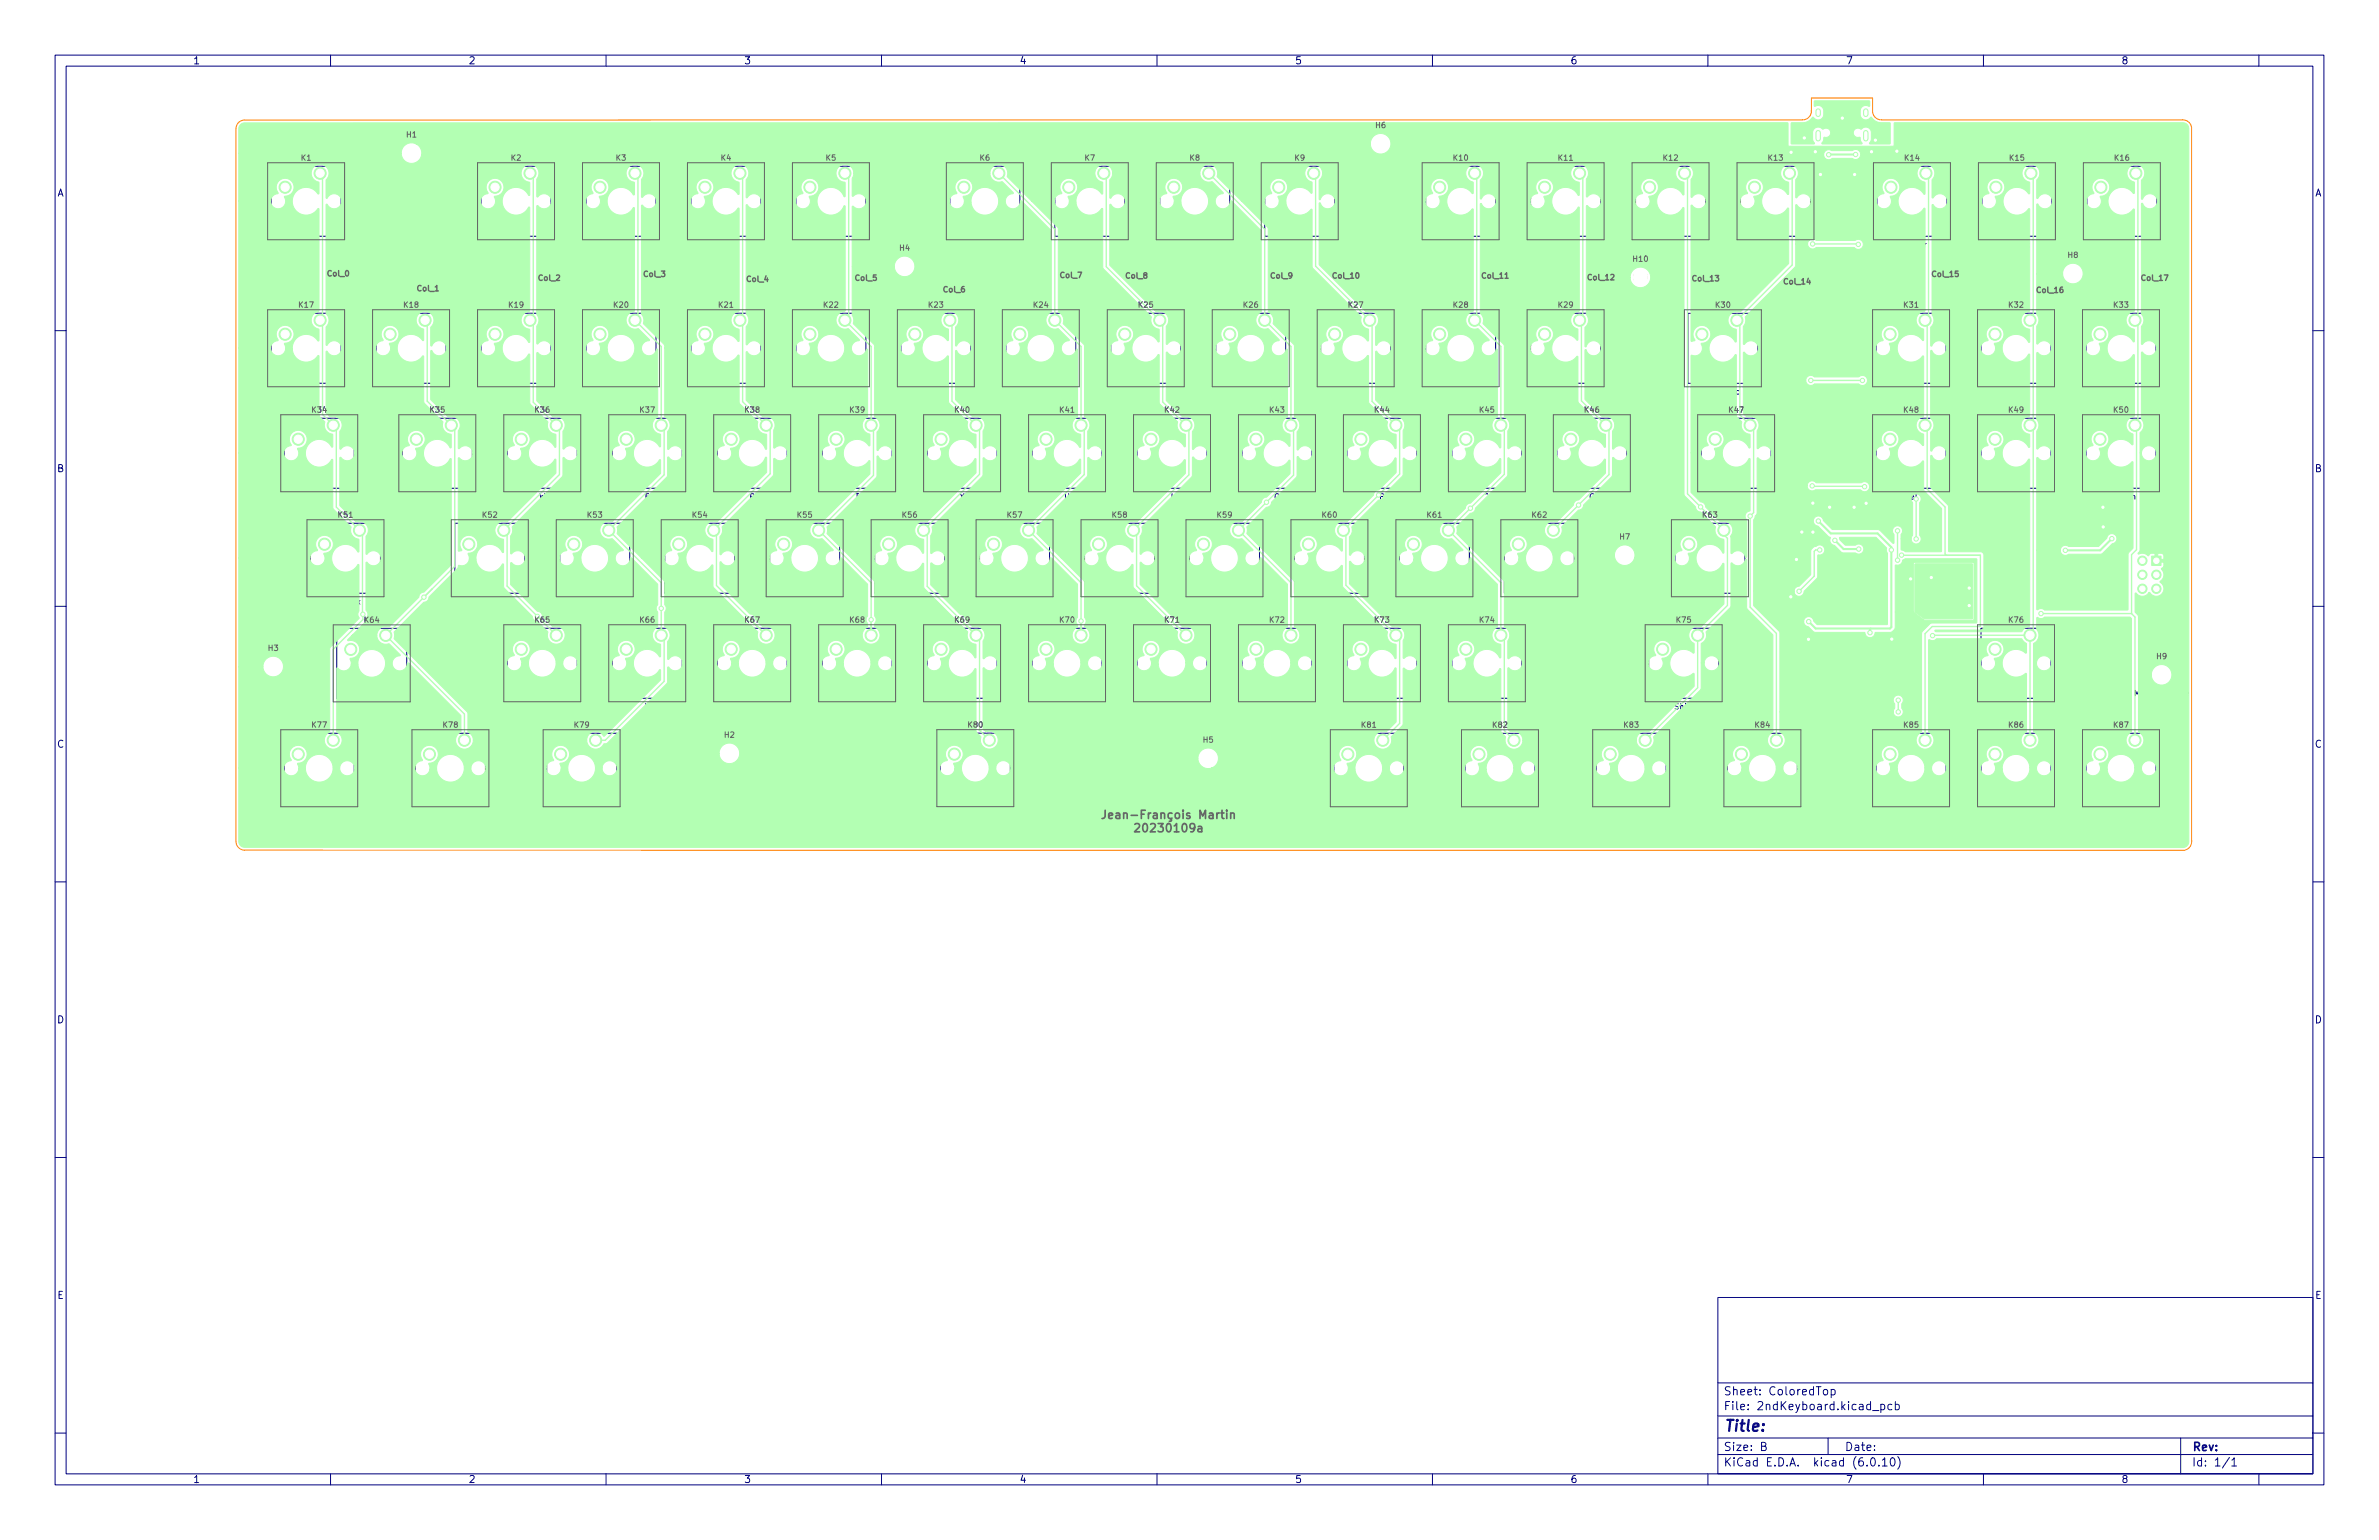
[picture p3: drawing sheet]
<svg xmlns="http://www.w3.org/2000/svg" width="432mm" height="279mm" viewBox="0 0 432 279" stroke-linecap="round" stroke-linejoin="round" font-family="sans-serif">
<defs><g id="words">
<text font-size="2.8" fill="#000080" x="312.8" y="259.7">Title:</text>
<g font-size="2.1" fill="#626262">
<text x="201.6" y="148.6">Jean-François Martin</text>
<text x="206.9" y="151">20230109a</text>
</g>
<g font-size="2.1" fill="#000080">
<text x="312.8" y="255.9">File: 2ndKeyboard.kicad_pcb</text>
<text x="312.8" y="253.2">Sheet: ColoredTop</text>
<text x="312.8" y="263.2">Size: B</text>
<text x="334.8" y="263.2">Date:</text>
<text x="397.8" y="263.2">Rev:</text>
<text x="312.8" y="266">KiCad E.D.A. kicad (6.0.10)</text>
<text x="397.8" y="266">Id: 1/1</text>
</g>
<g font-size="1.8" fill="#000080">
<text x="35" y="11.7">1</text>
<text x="85" y="11.7">2</text>
<text x="135" y="11.7">3</text>
<text x="185" y="11.7">4</text>
<text x="235" y="11.7">5</text>
<text x="285" y="11.7">6</text>
<text x="335" y="11.7">7</text>
<text x="385" y="11.7">8</text>
<text x="10.3" y="35.6">A</text>
<text x="420.1" y="35.6">A</text>
<text x="10.3" y="85.7">B</text>
<text x="420.1" y="85.7">B</text>
<text x="10.3" y="135.6">C</text>
<text x="420.1" y="135.6">C</text>
<text x="10.3" y="185.7">D</text>
<text x="420.1" y="185.7">D</text>
<text x="10.4" y="235.7">E</text>
<text x="420.2" y="235.7">E</text>
<text x="35" y="269.1">1</text>
<text x="85" y="269.1">2</text>
<text x="135" y="269.1">3</text>
<text x="185" y="269.1">4</text>
<text x="235" y="269.1">5</text>
<text x="285" y="269.1">6</text>
<text x="335" y="269.1">7</text>
<text x="385" y="269.1">8</text>
</g>
<g font-size="1.4" fill="#626262">
<text x="249.7" y="23.2">H6</text>
<text x="54.7" y="29.1">K1</text>
<text x="73.8" y="24.9">H1</text>
<text x="92.8" y="29.1">K2</text>
<text x="111.8" y="29.1">K3</text>
<text x="130.9" y="29.1">K4</text>
<text x="149.9" y="29.1">K5</text>
<text x="177.9" y="29.1">K6</text>
<text x="196.9" y="29.1">K7</text>
<text x="216" y="29.1">K8</text>
<text x="235" y="29.1">K9</text>
<text x="263.8" y="29.1">K10</text>
<text x="282.9" y="29.1">K11</text>
<text x="301.9" y="29.1">K12</text>
<text x="321" y="29.1">K13</text>
<text x="345.7" y="29.1">K14</text>
<text x="364.8" y="29.1">K15</text>
<text x="383.8" y="29.1">K16</text>
<text x="163.3" y="45.5">H4</text>
<text x="296.5" y="47.5">H10</text>
<text x="375.4" y="46.8">H8</text>
<text x="59.5" y="50.1">Col_0</text>
<text x="75.8" y="52.8">Col_1</text>
<text x="97.8" y="50.9">Col_2</text>
<text x="116.9" y="50.2">Col_3</text>
<text x="135.6" y="51.1">Col_4</text>
<text x="155.3" y="50.9">Col_5</text>
<text x="171.3" y="53">Col_6</text>
<text x="192.5" y="50.4">Col_7</text>
<text x="204.4" y="50.5">Col_8</text>
<text x="230.7" y="50.5">Col_9</text>
<text x="242" y="50.5">Col_10</text>
<text x="269.1" y="50.5">Col_11</text>
<text x="288.3" y="50.8">Col_12</text>
<text x="307.3" y="51">Col_13</text>
<text x="323.9" y="51.6">Col_14</text>
<text x="350.8" y="50.2">Col_15</text>
<text x="369.8" y="53.1">Col_16</text>
<text x="388.8" y="50.9">Col_17</text>
<text x="54.3" y="55.8">K17</text>
<text x="73.3" y="55.8">K18</text>
<text x="92.4" y="55.8">K19</text>
<text x="111.4" y="55.8">K20</text>
<text x="130.5" y="55.8">K21</text>
<text x="149.5" y="55.8">K22</text>
<text x="168.6" y="55.8">K23</text>
<text x="187.6" y="55.8">K24</text>
<text x="206.7" y="55.8">K25</text>
<text x="225.7" y="55.8">K26</text>
<text x="244.8" y="55.8">K27</text>
<text x="263.8" y="55.8">K28</text>
<text x="282.9" y="55.8">K29</text>
<text x="311.4" y="55.8">K30</text>
<text x="345.6" y="55.8">K31</text>
<text x="364.6" y="55.8">K32</text>
<text x="383.7" y="55.8">K33</text>
<text x="56.7" y="74.9">K34</text>
<text x="78.1" y="74.9">K35</text>
<text x="97.1" y="74.9">K36</text>
<text x="116.2" y="74.9">K37</text>
<text x="135.2" y="74.9">K38</text>
<text x="154.3" y="74.9">K39</text>
<text x="173.3" y="74.9">K40</text>
<text x="192.4" y="74.9">K41</text>
<text x="211.4" y="74.9">K42</text>
<text x="230.5" y="74.9">K43</text>
<text x="249.5" y="74.9">K44</text>
<text x="268.6" y="74.9">K45</text>
<text x="287.6" y="74.9">K46</text>
<text x="313.8" y="74.9">K47</text>
<text x="345.6" y="74.9">K48</text>
<text x="364.6" y="74.9">K49</text>
<text x="383.7" y="74.9">K50</text>
<text x="61.4" y="93.9">K51</text>
<text x="87.6" y="93.9">K52</text>
<text x="106.7" y="93.9">K53</text>
<text x="125.7" y="93.9">K54</text>
<text x="144.8" y="93.9">K55</text>
<text x="163.8" y="93.9">K56</text>
<text x="182.9" y="93.9">K57</text>
<text x="201.9" y="93.9">K58</text>
<text x="221" y="93.9">K59</text>
<text x="240" y="93.9">K60</text>
<text x="259.1" y="93.9">K61</text>
<text x="278.1" y="93.9">K62</text>
<text x="309.1" y="93.9">K63</text>
<text x="294" y="97.9">H7</text>
<text x="66.2" y="113">K64</text>
<text x="97.1" y="113">K65</text>
<text x="116.2" y="113">K66</text>
<text x="135.2" y="113">K67</text>
<text x="154.3" y="113">K68</text>
<text x="173.3" y="113">K69</text>
<text x="192.4" y="113">K70</text>
<text x="211.4" y="113">K71</text>
<text x="230.5" y="113">K72</text>
<text x="249.5" y="113">K73</text>
<text x="268.6" y="113">K74</text>
<text x="304.3" y="113">K75</text>
<text x="364.6" y="113">K76</text>
<text x="48.7" y="118.1">H3</text>
<text x="391.4" y="119.6">H9</text>
<text x="175.7" y="132">K80</text>
<text x="56.7" y="132">K77</text>
<text x="80.5" y="132">K78</text>
<text x="104.3" y="132">K79</text>
<text x="131.5" y="133.8">H2</text>
<text x="218.4" y="134.7">H5</text>
<text x="247.2" y="132">K81</text>
<text x="271" y="132">K82</text>
<text x="294.8" y="132">K83</text>
<text x="318.6" y="132">K84</text>
<text x="345.6" y="132">K85</text>
<text x="364.6" y="132">K86</text>
<text x="383.7" y="132">K87</text>
</g>
<g font-size="1.4" fill="#000080">
<text x="54.1" y="44.9">ESC</text>
<text x="92.8" y="44.9">F1</text>
<text x="111.9" y="44.9">F2</text>
<text x="130.9" y="44.9">F3</text>
<text x="150" y="44.9">F4</text>
<text x="177.9" y="44.9">F5</text>
<text x="197" y="44.9">F6</text>
<text x="216" y="44.9">F7</text>
<text x="235.1" y="44.9">F8</text>
<text x="264.3" y="44.9">F9</text>
<text x="283" y="44.9">F10</text>
<text x="302" y="44.9">F11</text>
<text x="321.1" y="44.9">F12</text>
<text x="344.7" y="44.9">Prt Scr</text>
<text x="363.8" y="44.9">Sc.Lck</text>
<text x="383.1" y="44.9">Pause</text>
<text x="55.4" y="71.6">/</text>
<text x="74.2" y="71.6">1</text>
<text x="93.3" y="71.6">2</text>
<text x="112.3" y="71.6">3</text>
<text x="131.4" y="71.6">4</text>
<text x="150.4" y="71.6">5</text>
<text x="169.5" y="71.6">6</text>
<text x="188.5" y="71.6">7</text>
<text x="207.6" y="71.6">8</text>
<text x="226.6" y="71.6">9</text>
<text x="245.7" y="71.6">0</text>
<text x="309.8" y="71.6">Backspc</text>
<text x="345.9" y="71.6">Ins</text>
<text x="364" y="71.6">Home</text>
<text x="383.5" y="71.6">P up</text>
<text x="56.7" y="90.6">Tab</text>
<text x="78.8" y="90.6">Q</text>
<text x="97.8" y="90.6">W</text>
<text x="117" y="90.6">E</text>
<text x="136" y="90.6">R</text>
<text x="155.1" y="90.6">T</text>
<text x="174.2" y="90.6">Y</text>
<text x="193.2" y="90.6">U</text>
<text x="212.5" y="90.6">I</text>
<text x="231.2" y="90.6">O</text>
<text x="269.5" y="90.6">^</text>
<text x="288.4" y="90.6">Ç</text>
<text x="314.6" y="90.6">À</text>
<text x="364.6" y="90.6">End</text>
<text x="382.5" y="90.6">P down</text>
<text x="60.2" y="109.7">C. Lock</text>
<text x="88.4" y="109.7">A</text>
<text x="107.5" y="109.7">S</text>
<text x="126.5" y="109.7">D</text>
<text x="145.6" y="109.7">F</text>
<text x="164.6" y="109.7">G</text>
<text x="183.6" y="109.7">H</text>
<text x="202.8" y="109.7">J</text>
<text x="221.7" y="109.7">K</text>
<text x="240.9" y="109.7">L</text>
<text x="278.9" y="109.7">È</text>
<text x="308.6" y="109.7">Enter</text>
<text x="65.9" y="128.7">Shift</text>
<text x="98" y="128.7">Z</text>
<text x="117" y="128.7">X</text>
<text x="136" y="128.7">C</text>
<text x="155.1" y="128.7">V</text>
<text x="174.1" y="128.7">B</text>
<text x="193.2" y="128.7">N</text>
<text x="212.1" y="128.7">M</text>
<text x="269.4" y="128.7">É</text>
<text x="304" y="128.7">Shift</text>
<text x="365" y="128.7">Up</text>
<text x="387.7" y="126.3">MountingHole</text>
<text x="56.7" y="147.8">Ctrl</text>
<text x="80.5" y="147.8">Win</text>
<text x="104.6" y="147.8">Alt</text>
<text x="247.5" y="147.8">Alt</text>
<text x="271" y="147.8">Win</text>
<text x="294.3" y="147.8">Menu</text>
<text x="318.7" y="147.8">Ctrl</text>
<text x="345.6" y="147.8">Left</text>
<text x="364" y="147.8">Down</text>
<text x="383.2" y="147.8">Right</text>
</g>
<g font-size="1.4" fill="#fff">
<text x="250.4" y="90.6">P</text>
<text x="345.8" y="90.6">Del</text>
</g>
</g></defs>
<g fill="none" stroke="#000080" stroke-width=".18">
<path d="M10 10h411.8v259.4h-411.8zM12 12h407.8v255.4h-407.8zM60 10v2M110 10v2M160 10v2M210 10v2M260 10v2M310 10v2M360 10v2M410 10v2M49.2 30.2h12.7v12.7h-12.7zM69.9 31.6v-1l.3 .7 .4-.7v1"/>
<path d="M71 31l.2-.1 .3 .1-.1 .5h-.4zM72 30.9v.6h.4M72.4 30.9v.7M72.9 31h.3l.1 .6M72.9 30.9v.7M73.6 30.9h.4M73.8 30.6v.8l.2 .2M73.9 27.2v1M73.9 27.7h.6M74.3 30.6v.1M74.3 30.9v.7M74.5 27.2v1"/>
<path d="M74.8 31h.4v.6M74.8 30.9v.7M74.9 27.5l.3-.3v1M74.9 28.2h.6M76.1 30.9v.8l-.1 .2h-.3M76.1 31l-.2-.1-.2 .2 .1 .4h.3M76.6 30.6v1M76.6 31.1h.6M77.2 30.6v1M77.7 31l.1-.1 .3 .1-.1 .5h-.3zM78.6 30.6v.8l.1 .2M79 31.2h.5v-.2l-.3-.1-.2 .2 .1 .4h.4"/>
<path d="M87.3 30.2h12.7v12.7h-12.7zM106.4 30.2h12.7v12.7h-12.7zM125.4 30.2h12.7v12.7h-12.7zM144.5 30.2h12.7v12.7h-12.7zM172.4 30.2h12.7v12.7h-12.7zM191.5 30.2h12.7v12.7h-12.7zM210.5 30.2h12.7v12.7h-12.7zM229.6 30.2h12.7v12.7h-12.7zM245.8 29.9v-1l.3 .7 .4-.7v1M247 29.3l.2-.1 .2 .2v.3l-.2 .2-.3-.2zM247.9 29.2v.6h.4M248.3 29.2v.7"/>
<path d="M248.8 29.3h.3l.1 .6M248.8 29.2v.7M249.5 29.2h.4M249.7 28.9v.8l.2 .2M249.8 25.5v1M249.8 26h.6M250.2 28.9v.1M250.2 29.2v.7M250.4 25.5v1M250.7 29.3h.4v.6M250.7 29.2v.7M251.3 25.5l-.3 .1-.1 .2-.1 .5 .2 .2 .4-.1-.1-.4-.3-.1-.2 .2"/>
<path d="M252 29.2v.8l-.1 .2h-.3M252 29.3l-.2-.1-.2 .2 .1 .4h.3M252.5 28.9v1M252.5 29.4h.6M253.1 28.9v1M253.6 29.3l.1-.1 .3 .1-.1 .5h-.3zM254.5 28.9v.8l.1 .2M254.9 29.5h.5v-.2l-.3-.1-.2 .2 .1 .4h.4M258.8 30.2h12.7v12.7h-12.7zM277.8 30.2h12.7v12.7h-12.7zM296.9 30.2h12.7v12.7h-12.7zM315.9 30.2h12.7v12.7h-12.7z"/>
<path d="M331.3 37.7v.4h.8M331.6 37.8v.3M332.1 37.2h-.8l.2 .2M332.1 37v.4M332.7 38.8v.5h.5v-.4l.4-.1 .1 .2-.1 .3M332.8 38a.49 .49 0 0 1 .5-.3 .49 .49 0 0 1 .4 .5 .49 .49 0 0 1-.6 .3 .49 .49 0 0 1-.3-.5zM332.8 37a.49 .49 0 0 1 .5-.2 .49 .49 0 0 1 .4 .5 .49 .49 0 0 1-.6 .2 .49 .49 0 0 1-.3-.5zM333.7 35.8h-1l.7 .3-.7 .3h1M340.7 30.2h12.7v12.7h-12.7zM359.7 30.2h12.7v12.7h-12.7zM378.8 30.2h12.7v12.7h-12.7zM10 60h2"/>
<path d="M49.2 56.8h12.7v12.7h-12.7zM68.3 56.8h12.7v12.7h-12.7zM87.3 56.8h12.7v12.7h-12.7zM106.4 56.8h12.7v12.7h-12.7zM125.4 56.8h12.7v12.7h-12.7zM144.5 56.8h12.7v12.7h-12.7zM159.4 52.1v-1l.3 .7 .4-.7v1M160.6 51.5h.2l.2 .2v.2l-.2 .2-.3-.2zM161.5 51.5v.6l.4-.1M161.9 51.5v.6M162.4 51.6l.3-.1 .1 .6M162.4 51.5v.6"/>
<path d="M163.1 51.5h.4M163.3 51.1v.9l.2 .1M163.4 47.8v1M163.4 48.3h.6M163.5 56.8h12.7v12.7h-12.7zM163.8 51.1v.1M163.8 51.5v.6M164 47.8v1M164.3 51.6l.4-.1v.6M164.3 51.5v.6M164.7 47.7l-.3 .7h.6M164.9 48.1v.7"/>
<path d="M165.6 51.5v.8l-.1 .2-.3-.1M165.6 51.5h-.2l-.2 .2 .1 .4h.3M166.1 51.1v1M166.1 51.6h.6M166.7 51.1v1M167.2 51.5h.3l.1 .2v.2l-.1 .2-.4-.2zM168.1 51.1v.9l.1 .1M168.5 51.8l.5-.1v-.2h-.3l-.2 .1 .1 .5h.4M182.6 56.8h12.7v12.7h-12.7zM201.6 56.8h12.7v12.7h-12.7zM220.7 56.8h12.7v12.7h-12.7zM239.7 56.8h12.7v12.7h-12.7z"/>
<path d="M258.8 56.8h12.7v12.7h-12.7zM277.8 56.8h12.7v12.7h-12.7zM293 54.1v-1l.3 .7 .3-.7v1M294.1 53.6l.1-.1 .3 .1v.5l-.4-.1zM295 53.5v.6l.4-.1M295.4 53.5v.6M295.9 53.6l.4-.1v.6M295.9 53.5v.6M296.5 49.8v1M296.5 50.3h.6M296.7 53.5h.4M296.8 53.1v.9l.3 .1"/>
<path d="M297.1 49.8v1M297.4 53.1v.1M297.4 53.5v.6M297.5 50.1l.3-.3v1M297.5 50.8h.6M297.9 53.6l.3-.1 .1 .6M297.9 53.5v.6M298.5 49.9l.2-.1a.53 .53 0 0 1 .3 .5 .53 .53 0 0 1-.3 .5l-.2-.4zM299.2 53.5v.8l-.2 .2-.2-.1M299.2 53.5h-.3l-.2 .2 .1 .4h.4M299.7 53.1v1M299.7 53.6h.5"/>
<path d="M300.2 53.1v1M300.7 53.6l.2-.1 .2 .1v.5l-.4-.1zM301.6 53.1v.9l.2 .1M302.1 53.8l.5-.1-.1-.2h-.3l-.1 .1v.5h.4M306.4 56.8h12.7v12.7h-12.7zM340.5 56.8h12.7v12.7h-12.7zM359.6 56.8h12.7v12.7h-12.7zM375.5 49.1v1M375.5 49.6h.5M376 53.5v-1l.3 .7 .4-.7v1M376 49.1v1M376.7 49.5l-.2-.2v-.1l.5-.1v.3l-.5 .3 .2 .4 .4-.2-.2-.4"/>
<path d="M377.1 52.9l.2-.1 .3 .1-.1 .5h-.4zM378.1 52.8v.6h.4M378.5 52.8v.7M378.6 56.8h12.7v12.7h-12.7zM379 52.9h.3l.1 .6M379 52.8v.7M379.7 52.8h.4M379.9 52.5v.8l.2 .2M380.4 52.5v.1M380.4 52.8v.7M380.9 52.9h.4v.6M380.9 52.8v.7"/>
<path d="M382.2 52.8v.8l-.1 .2h-.3M382.2 52.9l-.2-.1-.2 .2 .1 .4h.3M382.7 52.5v1M382.7 53h.6M383.3 52.5v1M383.8 52.9l.1-.1 .3 .1-.1 .5h-.3zM384.7 52.5v.8l.1 .2M385.1 53.1h.5v-.2l-.3-.1-.2 .2 .1 .4h.4M419.8 60h2M51.6 75.9h12.7v12.7h-12.7zM73 75.9h12.7v12.7h-12.7zM92.1 75.9h12.7v12.7h-12.7z"/>
<path d="M111.1 75.9h12.7v12.7h-12.7zM130.2 75.9h12.7v12.7h-12.7zM149.2 75.9h12.7v12.7h-12.7zM168.3 75.9h12.7v12.7h-12.7zM187.3 75.9h12.7v12.7h-12.7zM206.4 75.9h12.7v12.7h-12.7zM225.4 75.9h12.7v12.7h-12.7zM244.5 75.9h12.7v12.7h-12.7zM263.5 75.9h12.7v12.7h-12.7zM264.7 71.1h.8M282.6 75.9h12.7v12.7h-12.7zM283.8 71h.7"/>
<path d="M283.8 71.3h.7M308.8 75.9h12.7v12.7h-12.7zM340.5 75.9h12.7v12.7h-12.7zM359.6 75.9h12.7v12.7h-12.7zM378.6 75.9h12.7v12.7h-12.7zM56.4 94.9h12.7v12.7h-12.7zM82.5 94.9h12.7v12.7h-12.7zM101.6 94.9h12.7v12.7h-12.7zM120.6 94.9h12.7v12.7h-12.7zM139.7 94.9h12.7v12.7h-12.7zM158.7 94.9h12.7v12.7h-12.7zM177.8 94.9h12.7v12.7h-12.7z"/>
<path d="M196.8 94.9h12.7v12.7h-12.7zM215.9 94.9h12.7v12.7h-12.7zM234.9 94.9h12.7v12.7h-12.7zM254 94.9h12.7v12.7h-12.7zM273 94.9h12.7v12.7h-12.7zM304 94.9h12.7v12.7h-12.7zM10 110h2M61.1 114h12.7v12.7h-12.7zM92.1 114h12.7v12.7h-12.7zM111.1 114h12.7v12.7h-12.7zM130.2 114h12.7v12.7h-12.7zM149.2 114h12.7v12.7h-12.7z"/>
<path d="M168.3 114h12.7v12.7h-12.7zM187.3 114h12.7v12.7h-12.7zM206.4 114h12.7v12.7h-12.7zM225.4 114h12.7v12.7h-12.7zM244.5 114h12.7v12.7h-12.7zM260.3 109v.1M260.4 109.6l-.1 .2M263.5 114h12.7v12.7h-12.7zM290.1 104.5v-1l.3 .7 .4-.7v1M291.2 104l.2-.1 .3 .1-.1 .5-.4-.1zM292.2 103.9v.6l.4-.1M292.6 103.9v.6"/>
<path d="M293.1 104l.3-.1 .1 .6M293.1 103.9v.6M293.8 103.9h.4M294 103.5v.9l.2 .1M294.1 100.2v1M294.1 100.7h.6M294.5 103.5v.1M294.5 103.9v.6M294.7 100.2v1M295 104l.4-.1v.6M295 103.9v.6M295.1 100.2h.6l-.4 1"/>
<path d="M296.3 103.9v.8l-.1 .2-.3-.1M296.3 103.9h-.2l-.2 .2 .1 .4h.3M296.8 103.5v1M296.8 104h.6M297.4 103.5v1M297.9 104l.1-.1 .3 .1-.1 .5-.3-.1zM298.8 103.5v.9l.1 .1M299.2 114h12.7v12.7h-12.7zM299.2 104.2l.5-.1v-.2h-.3l-.2 .1 .1 .5h.4M359.6 114h12.7v12.7h-12.7zM419.8 110h2M44.8 124.7v-1l.3 .7 .4-.7v1"/>
<path d="M46 124.1h.2l.2 .2v.2l-.2 .2-.3-.2zM46.9 124.1v.6l.4-.1M47.3 124.1v.6M47.8 124.2l.3-.1 .1 .6M47.8 124.1v.6M48.5 124.1h.4M48.7 123.7v.9l.2 .1M48.8 120.4v1M48.8 120.9h.6M49.2 123.7v.1M49.2 124.1v.6M49.4 120.4v1"/>
<path d="M49.7 124.2l.4-.1v.6M49.7 124.1v.6M49.8 120.4h.6l-.3 .4 .3 .1v.4l-.2 .1-.4-.1M51 124.1v.8l-.1 .2-.3-.1M51 124.1h-.2l-.2 .2 .1 .4h.3M51.5 123.7v1M51.5 124.2h.6M51.6 133h12.7v12.7h-12.7zM52.1 123.7v1M52.6 124.1h.3l.1 .2v.2l-.1 .2-.4-.2zM53.5 123.7v.9l.1 .1M53.9 124.4l.5-.1v-.2h-.3l-.2 .1 .1 .5h.4"/>
<path d="M75.4 133h12.7v12.7h-12.7zM99.2 133h12.7v12.7h-12.7zM128.8 139.9l.2-.1 .2 .2v.3l-.2 .2-.3-.2zM129.7 139.8v.6h.4M130.1 139.8v.7M130.6 139.9h.3l.1 .6M130.6 139.8v.7M131.3 139.8h.4M131.5 139.5v.8l.2 .2M131.6 136.1v1M131.6 136.6h.6M132 139.5v.1"/>
<path d="M132 139.8v.7M132.2 136.1v1M132.5 139.9h.4v.6M132.5 139.8v.7M132.6 136.2l.4-.1 .2 .3-.6 .7h.6M133.8 139.8v.8l-.1 .2h-.3M133.8 139.9l-.2-.1-.2 .2 .1 .4h.3M134.3 139.5v1M134.3 140h.6M134.9 139.5v1M135.4 139.9l.3-.1 .1 .2v.3l-.1 .2-.4-.2zM136.3 139.5v.8l.1 .2"/>
<path d="M170.7 133h12.7v12.7h-12.7zM218.5 137v1M218.5 137.5h.6M219.1 137v1M220.1 137h-.5l-.1 .5h.5l.1 .4-.2 .1-.4-.1M231.8 128.6l-.1 .2M242.1 133h12.7v12.7h-12.7zM250.8 128.6v.1M265.9 133h12.7v12.7h-12.7zM289.7 133h12.7v12.7h-12.7zM313.5 133h12.7v12.7h-12.7zM340.5 133h12.7v12.7h-12.7z"/>
<path d="M359.6 133h12.7v12.7h-12.7zM378.6 133h12.7v12.7h-12.7zM391.6 121.9v1M391.6 122.4h.6M392.2 121.9v1M393.1 122.3l-.1 .2h-.3l-.1-.5 .4-.1 .1 .2v.5l-.1 .2-.3 .1M10 160h2M127.6 140.5v-1l.3 .7 .4-.7v1M136.7 140.1h.5v-.2l-.3-.1-.2 .2 .1 .4h.4M175.5 146.7l-.5 .1v.3l.5 .2v.2l-.1 .2-.4-.1M176 147.1l.3-.1 .2 .2-.1 .4h-.4M176 147v1"/>
<path d="M176.9 147.1h.4v.6M177.3 147.3l-.5 .2 .2 .2 .3-.1M178.2 147.1l-.3-.1-.2 .2 .1 .4h.4M178.6 147.4l.5-.1-.1-.2-.3-.1-.1 .2v.4h.4M214.5 141.4v-1l.3 .7 .4-.7v1M215.6 140.8l.2-.1 .3 .1-.1 .5h-.4zM216.6 140.7v.6h.4M217 140.7v.7M217.5 140.8h.3l.1 .6M217.5 140.7v.7M218.2 140.7h.4M218.4 140.4v.8l.2 .2"/>
<path d="M218.9 140.4v.1M218.9 140.7v.7M219.4 140.8h.4v.6M219.4 140.7v.7M220.7 140.7v.8l-.1 .2h-.3M220.7 140.8l-.2-.1-.2 .2 .1 .4h.3M221.2 140.4v1M221.2 140.9h.6M221.8 140.4v1M222.3 140.8l.3-.1 .1 .2v.3l-.1 .2-.4-.2zM223.2 140.4v.8l.1 .2M223.6 141h.5v-.2l-.3-.1-.2 .2 .1 .4h.4"/>
<path d="M419.8 160h2M10 210h2M419.8 210h2M311.8 235.4h108v32h-108zM10 260h2M311.8 256.9h108M311.8 250.9h108M331.1 252.2l.3-.1 .3 .3v.4l-.3 .3-.3-.1-.2-.2v-.4zM332.4 252.2l.4-.1 .3 .3v.4l-.2 .2h-.5M332.4 252.1v1.5M339.9 255.9h1.1M341.4 254.9l.4-.1 .3 .3v.4l-.2 .2h-.5"/>
<path d="M341.4 254.8v1.5M343.4 254.9l-.5-.1-.2 .3v.4l.1 .2h.6M344 254.9l.4-.1 .3 .3v.4l-.1 .2h-.6M344 254.3v1.5M419.8 260h2M60 267.4v2M110 267.4v2M160 267.4v2M210 267.4v2M260 267.4v2M310 267.4v2M311.8 263.9h108"/>
<path d="M311.8 260.9h108M319.7 262.4l.7-.1 .1-.2-.1-.4h-.7v1.5h.6l.3-.3a.39 .39 0 0 0-.4-.5M331.8 260.9v3M339.7 264.5h.2a.8 .8 0 0 1 .5 .7 .8 .8 0 0 1-.5 .8 .99 .99 0 0 1-.2-1.5zM341 265.8v.2M341.7 264.9l.4-.4v1.5M341.7 266h.8M343.3 264.5h.1a.8 .8 0 0 1 .6 .7 .8 .8 0 0 1-.6 .8 1 1 0 0 1-.1-1.5zM344.4 264.3a1.72 1.72 0 0 1 0 2.2M360 267.4v2M395.8 260.9v6.5M404.7 264.4l-1.3 1.9"/>
<path d="M405.1 264.9l.4-.4v1.5M405.1 266h.8M410 267.4v2"/>
</g>
<g fill="#b3ffb3" stroke="#b3ffb3" stroke-width=".18">
<path d="M390.5 100.9h1.7v1.7h-1.7z"/>
<path d="M43.7 22.5l.7-.2h280l.1 .1v4.1h19.3v-4.1l.1-.1h52.3a1.08 1.08 0 0 1 1.1 1v129.2a1.1 1.1 0 0 1-1.2 1.3l-351.7-.1a1.07 1.07 0 0 1-1.1-1v-13.4h8.2l.1 .6 .3 .5 .4 .2 .6 .1a1.34 1.34 0 0 0 1.3-1.1l1.2-.1a2.51 2.51 0 0 0 2.7 2.4 2.51 2.51 0 0 0 2.4-2.6h1.2l.1 .6 .3 .5 .4 .2 .6 .1a1.35 1.35 0 0 0 1.3-1.2v-.2h10.9l.1 .6a1.35 1.35 0 0 0 1.1 .8h.1a1.35 1.35 0 0 0 1.4-1.2h1.2l.1 .4a2.51 2.51 0 0 0 2.7 2 2.51 2.51 0 0 0 2.3-2.6h1.2l.1 .6 .3 .5 .4 .2 .6 .1a1.35 1.35 0 0 0 1.3-1.2v-.2h10.9l.1 .6a1.35 1.35 0 0 0 1.2 .8 1.35 1.35 0 0 0 1.4-1.2h1.3v.4a2.51 2.51 0 0 0 2.7 2 2.51 2.51 0 0 0 2.3-2.6h1.2l.1 .6 .3 .5 .4 .2 .6 .1a1.35 1.35 0 0 0 1.3-1.2v-.2h58.6a1.36 1.36 0 0 0 1.2 1.4 1.36 1.36 0 0 0 1.5-1.2h1.2l.1 .3a2.51 2.51 0 0 0 2.7 2.1 2.51 2.51 0 0 0 2.2-2.6h1.2l.1 .5 .3 .5 .4 .3 .5 .1a1.36 1.36 0 0 0 1.5-1.4 1.36 1.36 0 0 0-1.6-1.3 1.36 1.36 0 0 0-1.2 1.3h-1.2l-.2-1-.5-.7h38.6l.1 .3a1.86 1.86 0 0 0 1.7 1.5l.7-.1h22.1l.1 .6a1.35 1.35 0 0 0 1.1 .8h.1a1.35 1.35 0 0 0 1.4-1.2h1.2l.1 .4a2.51 2.51 0 0 0 2.7 2 2.51 2.51 0 0 0 2.3-2.6h1.2l.1 .6 .3 .5 .8 .3a1.36 1.36 0 0 0 1.5-1.3v-.1h10.9v.3a1.36 1.36 0 0 0 1.4 1.2 1.35 1.35 0 0 0 1.2-.9l.1-.3h1.2l.1 .3a2.51 2.51 0 0 0 2.7 2 2.51 2.51 0 0 0 2.3-2.6h1.2v.3a1.36 1.36 0 0 0 1.4 1.2 1.35 1.35 0 0 0 1.2-.9l.1-.6h10.9l.1 .6a1.35 1.35 0 0 0 1.2 .8 1.35 1.35 0 0 0 1.4-1.2h1.3v.4a2.51 2.51 0 0 0 2.7 2 2.51 2.51 0 0 0 2.3-2.6h1.2v.5l.4 .6 .8 .3a1.36 1.36 0 0 0 1.5-1.4h10.9l.1 .5 .4 .6 .8 .3a1.35 1.35 0 0 0 1.5-1.2h1.2v.4a2.51 2.51 0 0 0 2.7 2 2.51 2.51 0 0 0 2.3-2.6h1.2l.1 .5 .3 .6 .9 .3a1.36 1.36 0 0 0 1.4-1.4h14.1l.1 .5 .3 .6 .9 .3a1.35 1.35 0 0 0 1.4-1.2h1.3v.4a2.51 2.51 0 0 0 2.7 2 2.51 2.51 0 0 0 2.3-2.6h1.2v.5l.4 .6 .8 .3a1.36 1.36 0 0 0 1.5-1.4h6.2v.5l.4 .6 .8 .3a1.35 1.35 0 0 0 1.5-1.2h1.2v.4a2.51 2.51 0 0 0 2.8 2 2.51 2.51 0 0 0 2.2-2.6h1.2l.1 .5 .3 .6 .9 .3a1.36 1.36 0 0 0 1.5-1.4h6.1l.1 .5 .3 .6 .9 .3a1.35 1.35 0 0 0 1.4-1.2h1.3v.4a2.51 2.51 0 0 0 2.7 2 2.51 2.51 0 0 0 2.3-2.6h1.2v.5l.4 .6 .8 .3a1.36 1.36 0 0 0 1.5-1.2 1.36 1.36 0 0 0-1.2-1.5l-.7 .1a1.34 1.34 0 0 0-.8 1.2h-1.2l-.3-1-.5-.8a2.52 2.52 0 0 0-4 .8l-.2 1.2h-1.3l-.2-.9 .1-.1a1.62 1.62 0 0 0 1.6-2 1.62 1.62 0 0 0-2.3-1.1 1.62 1.62 0 0 0-.5 2.5l-1 .6-.4 .8h-6.1l-.2-.5-.4-.5-.7-.3-.7 .1a1.34 1.34 0 0 0-.8 1.2h-1.2l-.2-1-.6-.8a2.52 2.52 0 0 0-4 .8l-.2 1.2h-1.2l-.2-.9v-.1a1.62 1.62 0 0 0 1.7-2 1.62 1.62 0 0 0-2.3-1.1 1.62 1.62 0 0 0-.5 2.5l-1.1 .6-.3 .8h-6.2l-.1-.5-.5-.5-.6-.3-.7 .1a1.34 1.34 0 0 0-.8 1.2h-1.2l-.3-1-.5-.8a2.52 2.52 0 0 0-4 .8l-.2 1.2h-1.3l-.2-.9 .1-.1a1.62 1.62 0 0 0 1.6-2 1.62 1.62 0 0 0-2.3-1.1 1.62 1.62 0 0 0-.5 2.5l-1 .6-.4 .8h-14.1l-.1-.5-.5-.5-.6-.3-.7 .1a1.34 1.34 0 0 0-.8 1.2h-1.2l-.2-1-.6-.8a2.52 2.52 0 0 0-4 .8l-.2 1.2h-1.2l-.3-.9 .1-.1a1.62 1.62 0 0 0 1.6-2 1.62 1.62 0 0 0-2.2-1.1 1.62 1.62 0 0 0-.6 2.5l-1 .6-.4 .8h-10.9l-.1-.5-.5-.5-.6-.3-.7 .1a1.34 1.34 0 0 0-.8 1.2h-1.2l-.3-1-.5-.8a2.52 2.52 0 0 0-4 .8l-.2 1.2h-1.3l-.2-.9 .1-.1a1.62 1.62 0 0 0 1.6-2 1.62 1.62 0 0 0-2.3-1.1 1.62 1.62 0 0 0-.5 2.5l-1 .6-.4 .8h-10.9l-.1-.5-.3-.4-.9-.4a1.36 1.36 0 0 0-1.4 1.3h-1.2v-.1a2.51 2.51 0 0 0-2.7-2.3 2.51 2.51 0 0 0-2.4 2.7h-1.2l-.2-1 .1-.1a1.62 1.62 0 0 0 1.6-2 1.62 1.62 0 0 0-2.3-1.1 1.62 1.62 0 0 0-.5 2.5l-.1 .1a1.43 1.43 0 0 0-1.3 1.1v.2h-10.9l-.2-.5-.4-.5-.6-.3-.7 .1a1.34 1.34 0 0 0-.8 1.2h-1.2l-.3-1-.6-.8a2.52 2.52 0 0 0-3.9 .8l-.3 1.2h-1.2l-.2-.9 .1-.1a1.62 1.62 0 0 0 1.6-2 1.62 1.62 0 0 0-2.3-1.1 1.62 1.62 0 0 0-.5 2.5l-1.1 .6-.3 .8h-22a1.86 1.86 0 0 0 .3-3.3 1.86 1.86 0 0 0-2.9 1.6h-38.6a2.51 2.51 0 0 0-2.8-.5 2.51 2.51 0 0 0-1.5 2.4h-1.2l-.2-.9v-.2a1.62 1.62 0 0 0 1.7-1.9 1.62 1.62 0 0 0-2.3-1.1 1.62 1.62 0 0 0-.5 2.5l-.3 .1a1.37 1.37 0 0 0-1.1 1.1v.2h-58.6l-.1-.5-.3-.4-.4-.3-.6-.1-.6 .2-.4 .3-.3 .8h-1.2v-.1a2.51 2.51 0 0 0-1.8-2.2 2.51 2.51 0 0 0-2.7 .8l-.4 .8-.1 .9h-1.3l-.2-1a1.71 1.71 0 0 0 1.8-1.8h27.1l.1 .3a1.86 1.86 0 0 0 2.6 1.4l.5-.4a1.86 1.86 0 0 0-.6-3 1.86 1.86 0 0 0-2.6 1.7h-27.1v-.1a1.64 1.64 0 0 0-2.4-1.2 1.64 1.64 0 0 0-.5 2.6l-.7 .2-.3 .3-.4 .8h-10.9l-.1-.5-.5-.5-.6-.3-.7 .1a1.34 1.34 0 0 0-.8 1.2h-1.2l-.3-1-.5-.8a2.52 2.52 0 0 0-4 .8l-.3 1.2h-1.2l-.2-.9 .1-.1a1.62 1.62 0 0 0 1.6-2 1.62 1.62 0 0 0-2.3-1.1 1.62 1.62 0 0 0-.5 2.5l-1 .6-.4 .8h-10.9l-.2-.5-.4-.5-.6-.3-.7 .1a1.34 1.34 0 0 0-.8 1.2h-1.2l-.3-1-.6-.8a2.52 2.52 0 0 0-3.9 .8l-.3 1.2h-1.2l-.2-.9 .1-.1a1.62 1.62 0 0 0 1.6-2 1.62 1.62 0 0 0-2.3-1.1 1.62 1.62 0 0 0-.5 2.5l-.6 .2a1.34 1.34 0 0 0-.8 1.2h-8.2v-18.3h4.4a1.86 1.86 0 0 0 2.2 1.8 1.86 1.86 0 0 0 1.2-3 1.86 1.86 0 0 0-3.2 .4l-.2 .8h-4.4v-19.8h13v.5l.4 .6 .4 .2 .6 .1 .8-.3 .4-.5 .1-.7-.2-.6v-.1a1.62 1.62 0 0 0 1.7-2 1.62 1.62 0 0 0-2.3-1.1 1.62 1.62 0 0 0-.6 2.5l-1 .6-.3 .8h-13v-19h8.2a1.36 1.36 0 0 0 1.3 1.4 1.43 1.43 0 0 0 1.3-.7 1.43 1.43 0 0 0-.1-1.5 1.63 1.63 0 0 0 1.8-1.9 1.63 1.63 0 0 0-2.2-1.3 1.63 1.63 0 0 0-.8 2.4l.1 .2-.3 .1a1.36 1.36 0 0 0-1.1 1.3h-8.2v-19.1h5.8l.2 .7 .4 .5 .7 .2h.5a1.37 1.37 0 0 0 .9-1.1l1.3-.1a2.57 2.57 0 0 0 1.9 2.3 2.57 2.57 0 0 0 2.8-1.1l.1 .1v10.7l.1 .3 1 1a1.76 1.76 0 0 0 1.4 2.2v2.2l-.2 .1a2.52 2.52 0 0 0-3.9-.8 2.52 2.52 0 0 0 .1 3.9 2.52 2.52 0 0 0 3.8-.9l.2 .2v8.7l3.3 3.4a1.73 1.73 0 0 0 1.4 2.3v2.2h-.2l-.1-.2a2.52 2.52 0 0 0-3.8-.4 2.52 2.52 0 0 0 .2 3.8 2.52 2.52 0 0 0 3.8-.9l.2 .1-.1 8.4a.9 .9 0 0 0 .1 1.1v.2l-5.3 5.4v15.1a1.63 1.63 0 0 0-.9 2.3 1.63 1.63 0 0 0 2.4 .6 1.63 1.63 0 0 0 .2-2.4l-.5-.5v-11.4l.2-.1 .5 .4 .8 .1 .8-.4 .3-.8h1.3v.3a2.51 2.51 0 0 0 4 1.5 2.51 2.51 0 0 0-.5-4.2 2.51 2.51 0 0 0-3.5 2.4h-1.3l-.2-1 .1-.1a1.65 1.65 0 0 0 1.7-1.9 1.65 1.65 0 0 0-2.2-1.3v-.2l.8-.7h4.5v.2a1.73 1.73 0 0 0 2.3 1.3l1.9 2v.2h-.2a1.36 1.36 0 0 0-1.2 1.4 1.36 1.36 0 0 0 1.2 1.3l.6-.1 .4-.2 .4-.5 .1-.6h.2l9.5 9.5v3a1.62 1.62 0 0 0-.2 2.8 1.62 1.62 0 0 0 2.5-1.3h20.6v.3a1.66 1.66 0 0 0 1.5 1.3 1.66 1.66 0 0 0 1.7-1l.6-.1 10.8-10.8 .1-.4v-2.5l.2-.1 .4 .5 .7 .2a1.36 1.36 0 0 0 1.3-.8l.1-.6h6.2v.3a1.35 1.35 0 0 0 .8 1l.8 .1a1.38 1.38 0 0 0 1.1-1.1v-.1h1.2l.1 .3a2.51 2.51 0 0 0 2.7 2 2.51 2.51 0 0 0 2.2-2.5h1.2l.1 .3a1.35 1.35 0 0 0 .7 1l.8 .1a1.35 1.35 0 0 0 1.2-1.4h6.1l.1 .3a1.35 1.35 0 0 0 .7 1l.8 .1a1.38 1.38 0 0 0 1.1-1.1v-.1h1.3v.3a2.51 2.51 0 0 0 2.7 2 2.51 2.51 0 0 0 2.3-2.5h1.2v.3a1.35 1.35 0 0 0 .8 1l.8 .1a1.35 1.35 0 0 0 1.1-1.4h6.2v.3a1.35 1.35 0 0 0 .8 1l.4 .1a1.36 1.36 0 0 0 1.4-.8l.1-.5-.2-.9v-.1a1.62 1.62 0 0 0 1.7-1.9 1.62 1.62 0 0 0-2.3-1.2 1.62 1.62 0 0 0-.5 2.5l-1.1 .6-.3 .9h-6.2l-.1-.6-.3-.3-.8-.4h-.6l-.4 .3-.4 .4-.1 .6h-1.2v-.1a2.51 2.51 0 0 0-2.7-2.4 2.51 2.51 0 0 0-2.3 2.7h-1.3l-.2-1 .1-.1a1.62 1.62 0 0 0 1.6-1.9 1.62 1.62 0 0 0-2.3-1.2 1.62 1.62 0 0 0-.5 2.5l-1 .6-.4 .9h-6.1l-.2-.6-.2-.3-.9-.4h-.5l-.5 .3-.3 .4-.2 .6h-1.2a2.51 2.51 0 0 0-2.6-2.5 2.51 2.51 0 0 0-2.4 2.7h-1.2l-.2-1v-.1a1.62 1.62 0 0 0 1.7-1.9 1.62 1.62 0 0 0-2.3-1.2 1.62 1.62 0 0 0-.5 2.5l-1.1 .6-.3 .9h-6.2l-.1-.6-.3-.3-.8-.4-.8 .1-.6 .6-.1-.2v-3.1a1.71 1.71 0 0 0-.6-2.7v-2.6l.2-.2a.99 .99 0 0 0-.2-1.2v-4.3l-4.2-4.2h4.2v.5l.4 .6 .8 .3h.6l.4-.3 .3-.3 .2-.6h1.2l.2 1a2.58 2.58 0 0 0 4.6 .1l.1 .1 .1 3.9 5.7 5.8a.92 .92 0 0 0 .8 .9l1.5 1.5a1.62 1.62 0 0 0 1.4 2.2 1.62 1.62 0 0 0 1.8-1.8 1.62 1.62 0 0 0-2.2-1.4l-1.4-1.3-.4-.8-.6-.2-5.4-5.4v-4l.2-.1 .6 .6 .7 .1 .5-.1 .4-.3 .2-.4 .1-.6h6.2l.3 .9 .5 .4 .4 .1h.6l.4-.3 .3-.3 .2-.6h1.2l.4 1.2a2.51 2.51 0 0 0 4.1 .2 2.51 2.51 0 0 0-1.2-3.9 2.51 2.51 0 0 0-3.3 2.5h-1.2l-.2-.9 .1-.1a1.62 1.62 0 0 0 1.6-2 1.62 1.62 0 0 0-2.3-1.1 1.62 1.62 0 0 0-.5 2.5l-1.1 .6-.3 .8h-6.2l-.1-.5-.3-.4-.8-.4-.8 .2-.6 .6-.1-.2v-3.1l.4-.7 .1-.5h15.8a1.72 1.72 0 0 0 2.2 1.6l2 2v.1l-.9 .3-.4 .6-.1 .6 .4 .9 .6 .3h.8l.6-.4 .3-1h.2l4.7 4.8 .1 5.8a.96 .96 0 0 0 0 1.3v.7a1.62 1.62 0 0 0-.7 2.4 1.62 1.62 0 0 0 2.6 0 1.62 1.62 0 0 0-.6-2.4l-.1-.7a1.02 1.02 0 0 0 0-1.4v-6.2l-4.2-4.3h4.2v.5l.4 .6 .8 .3h.6l.4-.3 .3-.3 .2-.6h1.2l.2 1a2.58 2.58 0 0 0 2.4 1.4 2.58 2.58 0 0 0 2.3-1.6l.2 .1v4.4l5.7 5.7 .3 .7 .7 .3 1.2 1.3a1.72 1.72 0 0 0 1.5 2.2l.1 2.4-.2 .1-.1-.1a2.52 2.52 0 0 0-3.9-.9 2.52 2.52 0 0 0 .1 4 2.52 2.52 0 0 0 3.9-1.1l.2 .1v11.2l.8 1.1a1.62 1.62 0 0 0 1.4 2.2 1.62 1.62 0 0 0 1.8-1.8 1.62 1.62 0 0 0-2.2-1.3l-.6-.6v-11l.2-.1 .5 .5 .5 .1a1.36 1.36 0 0 0 1.4-.8l.1-.6h6.1l.1 .3a1.35 1.35 0 0 0 .7 1l.5 .1a1.36 1.36 0 0 0 1.3-.8l.1-.4h1.3v.3a2.51 2.51 0 0 0 2.7 2 2.51 2.51 0 0 0 2.3-2.5h1.2v.3a1.35 1.35 0 0 0 .8 1l.4 .1a1.36 1.36 0 0 0 1.4-.8l.1-.6h6.2v.3a1.35 1.35 0 0 0 .8 1l.4 .1a1.36 1.36 0 0 0 1.4-.8l.1-.4h1.2l.1 .3a2.51 2.51 0 0 0 2.7 2 2.51 2.51 0 0 0 2.2-2.5h1.2l.1 .3a1.35 1.35 0 0 0 .7 1l.5 .1a1.36 1.36 0 0 0 1.4-.8l.1-.6h6.1l.1 .3a1.35 1.35 0 0 0 .7 1l.5 .1a1.36 1.36 0 0 0 1.3-.8l.1-.4h1.3v.3a2.51 2.51 0 0 0 2.7 2 2.51 2.51 0 0 0 2.3-2.5h1.2v.3a1.35 1.35 0 0 0 .8 1l.4 .1a1.36 1.36 0 0 0 1.4-.8l.1-.6h6.2v.3a1.35 1.35 0 0 0 .8 1l.4 .1a1.36 1.36 0 0 0 1.4-.8l.1-.5-.2-.9v-.1a1.62 1.62 0 0 0 1.7-1.9 1.62 1.62 0 0 0-2.3-1.2 1.62 1.62 0 0 0-.5 2.5l-1.1 .6-.3 .9h-6.2l-.1-.6-.3-.3-.8-.4h-.6l-.4 .3-.4 .4-.1 .6h-1.2a2.51 2.51 0 0 0-2.6-2.5 2.51 2.51 0 0 0-2.4 2.7h-1.3l-.2-1 .1-.1a1.62 1.62 0 0 0 1.6-1.9 1.62 1.62 0 0 0-2.3-1.2 1.62 1.62 0 0 0-.5 2.5l-1 .6-.4 .9h-6.1l-.2-.6-.2-.3-.9-.4h-.5l-.5 .3-.3 .4-.2 .6h-1.2a2.51 2.51 0 0 0-2.6-2.5 2.51 2.51 0 0 0-2.4 2.7h-1.2l-.2-1v-.1a1.62 1.62 0 0 0 1.7-1.9 1.62 1.62 0 0 0-2.3-1.2 1.62 1.62 0 0 0-.5 2.5l-1.1 .6-.3 .9h-6.2l-.1-.6-.3-.3-.8-.4h-.6l-.4 .3-.4 .4-.1 .6h-1.2a2.51 2.51 0 0 0-2.6-2.5 2.51 2.51 0 0 0-2.4 2.7h-1.3l-.2-1 .1-.1a1.62 1.62 0 0 0 1.6-1.9 1.62 1.62 0 0 0-2.3-1.2 1.62 1.62 0 0 0-.5 2.5l-1 .6-.4 .9h-6.1l-.3-.8-.7-.5h-.8l-.8 .5v-3.3a1.66 1.66 0 0 0-.1-2 1.66 1.66 0 0 0-1.9-.5l-1.2-1.2-.4-.8-.6-.2-5.3-5.3-.1-4 .2-.1 .7 .5h.8l.7-.6 .2-.8h6.2l.3 .9 .5 .4 .4 .1h.6l.4-.3 .3-.3 .2-.6h1.2l.4 1.2a2.51 2.51 0 0 0 4.1 .2 2.51 2.51 0 0 0-1.2-3.9 2.51 2.51 0 0 0-3.3 2.5h-1.2l-.2-.9 .1-.1a1.62 1.62 0 0 0 1.6-2 1.62 1.62 0 0 0-2.3-1.1 1.62 1.62 0 0 0-.5 2.5l-1.1 .6-.3 .8h-6.2l-.2-.7-.8-.5h-.8l-.7 .4-.1-3.2a2.04 2.04 0 0 0 .3-1.7l9.1-9.1 .1-.3v-3l.2-.1 .5 .5 .5 .1a1.36 1.36 0 0 0 1.5-1.3v-.1h6.1l.1 .4 .3 .6 .9 .4a1.43 1.43 0 0 0 1.3-.7 1.43 1.43 0 0 0-.1-1.5 1.63 1.63 0 0 0 1.8-1.9 1.63 1.63 0 0 0-2.1-1.3 1.63 1.63 0 0 0-.8 2.4v.2l-.2 .1a1.36 1.36 0 0 0-1.2 1.3h-6.1l-.2-.6-.2-.3-.9-.4h-.5l-.8 .5-.1-.1v-3.2a1.67 1.67 0 0 0 0-1.9 1.67 1.67 0 0 0-1.9-.6l-3.1-3.1v-8.9h.2l.6 .7 .6 .2h.6l.6-.4 .2-.4 .1-.6h6.2l.2 .9 .6 .4 .4 .1h.6l.4-.3 .3-.3 .2-.6h1.2v.4a2.51 2.51 0 0 0 4.1 1.5 2.51 2.51 0 0 0-.6-4.3 2.51 2.51 0 0 0-3.5 2.4h-1.2l-.2-.9v-.1a1.62 1.62 0 0 0 1.7-2 1.62 1.62 0 0 0-2.3-1.1 1.62 1.62 0 0 0-.5 2.5l-1.1 .6-.3 .8h-6.2l-.1-.5-.3-.4-.9-.4-.7 .2-.8 .8-.1-3.5a1.62 1.62 0 0 0-.1-2.5 1.62 1.62 0 0 0-2.4 .7 1.62 1.62 0 0 0 1.2 2.2l.1 2-.2 .1a2.55 2.55 0 0 0-3.8-.5 2.55 2.55 0 0 0 .1 3.9 2.55 2.55 0 0 0 3.8-.6l.1 .1v8.2l3.4 3.7a1.76 1.76 0 0 0 1.5 2.2l.1 2.4h-.3a2.52 2.52 0 0 0-3.8-.9 2.52 2.52 0 0 0 0 3.9 2.52 2.52 0 0 0 3.9-1l.2 .1-.1 2.5-8.8 8.8a1.68 1.68 0 0 0-2.2 1.3 1.68 1.68 0 0 0 1.5 2l.1 2.4a.14 .14 0 0 1-.2 .1 .14 .14 0 0 1-.1-.2 2.51 2.51 0 0 0-2.9-1.4 2.51 2.51 0 0 0-1.9 2.6h-1.2l-.3-.9 .1-.1a1.62 1.62 0 0 0 1.7-2 1.62 1.62 0 0 0-2.3-1.1 1.62 1.62 0 0 0-.6 2.5l-1 .6-.3 .8h-4.2l-4.4-4.3v-1.3l9-9 .1-.3v-3.5l.2-.1 .7 .8 .8 .1a1.35 1.35 0 0 0 1.1-1.4h6.2v.4l.4 .6 .8 .4a1.43 1.43 0 0 0 1.4-.7 1.43 1.43 0 0 0-.1-1.5 1.63 1.63 0 0 0 1.8-1.9 1.63 1.63 0 0 0-2.2-1.3 1.63 1.63 0 0 0-.8 2.4l.1 .2-.3 .1a1.36 1.36 0 0 0-1.1 1.3h-6.2l-.1-.6-.3-.3-.8-.4-.8 .1-.6 .7h-.2v-3.3a1.69 1.69 0 0 0-.5-2.8v-12.5h4.7a1.36 1.36 0 0 0 1.3 1.4h.5l.6-.4a1.37 1.37 0 0 0 .1-1.7v-.1a1.63 1.63 0 0 0 1.8-1.8 1.63 1.63 0 0 0-2.2-1.3 1.63 1.63 0 0 0-.7 2.4l-.1 .2-.6 .2-.3 .3-.4 .8h-4.7l-.1-.7-3.7-3.7v-.8l-.2-.8v-8.7h7.6a1.86 1.86 0 0 0 2.8 1.6 1.86 1.86 0 0 0 .1-3.2 1.86 1.86 0 0 0-2.9 1.3v.3h-7.6v-11l.8 .4h.8l.8-.6 .1-.8h15.1l.1 .7 .3 .4 .9 .4 .5-.1 .4-.2 .3-.4 .2-.5h1.2l.1 .3a2.51 2.51 0 0 0 4 1.5 2.51 2.51 0 0 0-.5-4.3 2.51 2.51 0 0 0-3.6 2.5h-1.2l-.2-1 .1-.1a1.62 1.62 0 0 0 1.6-2 1.62 1.62 0 0 0-2.3-1.1 1.62 1.62 0 0 0-.5 2.5l-1 .6-.4 .8h-15.1l-.2-.7-.8-.5h-.5l-.9 .4h-.1v-3.2l.3-1h24.7v.3a1.73 1.73 0 0 0 2.2 1.3l2 2v.1l-.9 .4a1.36 1.36 0 0 0-.5 1.4 1.36 1.36 0 0 0 1.2 1 1.36 1.36 0 0 0 1.3-.7l.2-.7 .2-.1 5.4 5.5v14.6a1.69 1.69 0 0 0-.8 2.2 1.69 1.69 0 0 0 2.1 1l2 2-.1 .1-.9 .3a1.36 1.36 0 0 0-.4 1.5 1.36 1.36 0 0 0 1.2 .9h.5l.4-.3 .4-.3 .2-.5h.1l.1 12.3a1.67 1.67 0 0 0-1 1.8 1.67 1.67 0 0 0 1.5 1.3l.1 2.2-.3 .1a2.52 2.52 0 0 0-3.8-.8 2.52 2.52 0 0 0 0 3.9 2.52 2.52 0 0 0 3.9-.9l.2 .1-.1 2.5-8.8 8.7a1.67 1.67 0 0 0-2.2 1.6 1.67 1.67 0 0 0 2.2 1.6l2 2v.1l-.7 .2-.4 .3a1.34 1.34 0 0 0-.2 1.5l.7 .6 .8 .1 .8-.4 .3-1h.2l4.7 4.8 .1 6-.1 .1a.97 .97 0 0 0 .1 1.3v.4a1.62 1.62 0 0 0-.7 2.4 1.62 1.62 0 0 0 2.6 0 1.62 1.62 0 0 0-.6-2.4v-.5a.98 .98 0 0 0-.1-1.3v-6.5l-4.2-4.3h4.2v.5l.4 .6 .6 .3h.5l.7-.3 .4-.5 .1-.7-.3-.6 .1-.1a1.62 1.62 0 0 0 1.7-2 1.62 1.62 0 0 0-2.3-1.1 1.62 1.62 0 0 0-.6 2.5l-1 .6-.3 .8h-4.2l-4.4-4.3v-1.3l9.1-9.1 .1-.4v-3.1h.2l.6 .5 .4 .1a1.35 1.35 0 0 0 1.4-.8l.1-.6h6.2v.4l.4 .6 .8 .4a1.43 1.43 0 0 0 1.4-.7 1.43 1.43 0 0 0-.1-1.5 1.63 1.63 0 0 0 1.8-1.9 1.63 1.63 0 0 0-2.2-1.3 1.63 1.63 0 0 0-.8 2.4l.1 .2-.3 .1a1.36 1.36 0 0 0-1.1 1.3h-6.2l-.1-.6-.3-.3-.8-.4-.8 .1-.6 .5-.1-.1v-3.2a1.71 1.71 0 0 0-.6-2.6v-12.5h4.7a1.36 1.36 0 0 0 1.3 1.4h.5a1.39 1.39 0 0 0 .7-2.1l.1-.1a1.62 1.62 0 0 0 1.6-2 1.62 1.62 0 0 0-2.3-1.1 1.62 1.62 0 0 0-.5 2.5l-1 .6-.4 .8h-4.7l-.1-.7-3.7-3.6a1.9 1.9 0 0 0-.9-2.3v-15.1l-4.9-5h4.2l.1 .7 .3 .4 .8 .4a1.36 1.36 0 0 0 1.3-.7l.2-.5h1.2a2.56 2.56 0 0 0 2 2.3 2.56 2.56 0 0 0 2.7-1.2l.2 .1v10.7l8.7 8.8a1.8 1.8 0 0 0 1.5 2.4v2.1l-.2 .1a2.52 2.52 0 0 0-3.8-.7 2.52 2.52 0 0 0 0 3.9 2.52 2.52 0 0 0 3.8-.9l.2 .1v8.7l3.3 3.4a1.8 1.8 0 0 0 1.4 2.3l.1 2.2-.3 .1a2.52 2.52 0 0 0-3.8-.8 2.52 2.52 0 0 0 .1 3.9 2.52 2.52 0 0 0 3.8-.8l.2 .1-.1 2.4-8.7 8.7a1.67 1.67 0 0 0-2.2 1.2 1.67 1.67 0 0 0 1.4 2.1v2.2h-.2l-.1-.2a2.52 2.52 0 0 0-3.8-.4 2.52 2.52 0 0 0 .2 3.8 2.52 2.52 0 0 0 3.8-.9l.2 .1v3.8l.1 .4 5.8 5.8 .4 .7 .6 .3 .9 .8a.45 .45 0 0 1 .2 .7 1.61 1.61 0 0 0 1.6 1.8 1.61 1.61 0 0 0 1.6-1.9 1.61 1.61 0 0 0-2.2-1.2l-1.2-1.1-.3-.7-.7-.3-5.5-5.5-.1-4.1h.2l.6 .5 .8 .1 .8-.4 .2-.4 .1-.6h6.2l.3 .9 .5 .4 .4 .1h.6l.4-.3 .3-.3 .2-.6h1.2l.4 1.2a2.51 2.51 0 0 0 4.1 .2 2.51 2.51 0 0 0-1.2-3.9 2.51 2.51 0 0 0-3.3 2.5h-1.2l-.2-.9 .1-.1a1.62 1.62 0 0 0 1.6-2 1.62 1.62 0 0 0-2.3-1.1 1.62 1.62 0 0 0-.5 2.5l-1.1 .6-.3 .8h-6.2l-.2-.7-.8-.5h-.8l-.7 .6-.1-.1-.1-3.2a1.99 1.99 0 0 0 .4-1.8l9-9 .1-.3v-3.2l.2-.1 .4 .5 .7 .2a1.36 1.36 0 0 0 1.5-1.3v-.1h6.1l.1 .4 .3 .6 .9 .4a1.43 1.43 0 0 0 1.3-.7 1.43 1.43 0 0 0-.1-1.5 1.63 1.63 0 0 0 1.8-1.9 1.63 1.63 0 0 0-2.1-1.3 1.63 1.63 0 0 0-.8 2.4v.2l-.2 .1a1.36 1.36 0 0 0-1.2 1.3h-6.1l-.2-.6-.2-.3-.9-.4-.8 .1-.6 .6-.1-.2v-3.1a1.67 1.67 0 0 0 .1-2.1 1.67 1.67 0 0 0-1.9-.6l-2.9-3v-8.7h.2l.6 .5 .8 .1 .8-.4 .2-.4 .1-.6h6.2v.5l.4 .6 .4 .2 .6 .1 .8-.3 .3-.3 .2-.6h1.2v.4a2.51 2.51 0 0 0 4.1 1.5 2.51 2.51 0 0 0-.6-4.3 2.51 2.51 0 0 0-3.5 2.4h-1.2l-.2-.9v-.1a1.62 1.62 0 0 0 1.7-2 1.62 1.62 0 0 0-2.3-1.1 1.62 1.62 0 0 0-.5 2.5l-1.1 .6-.3 .8h-6.2l-.1-.5-.3-.4-.8-.4-.8 .2-.6 .5-.1-.1v-3.2a1.66 1.66 0 0 0 .1-2 1.66 1.66 0 0 0-2-.7l-8.4-8.4v-10.9l.2-.1 .5 .5 .8 .3 .6-.2 .4-.3 .2-.4 .1-.6h6.2l.1 .7 .3 .4 .4 .3 .6 .1 .8-.3 .3-.4 .2-.5h1.2l.1 .3a2.51 2.51 0 0 0 4 1.5 2.51 2.51 0 0 0-.5-4.3 2.51 2.51 0 0 0-3.6 2.5h-1.2l-.2-1 .1-.1a1.62 1.62 0 0 0 1.6-2 1.62 1.62 0 0 0-2.3-1.1 1.62 1.62 0 0 0-.5 2.5l-1 .6-.4 .8h-6.2l-.1-.5-.3-.4-.8-.3-.8 .1-.7 .7-.1-.1v-3.2l.4-.5 .2-.8h15.8a1.71 1.71 0 0 0 2.2 1.6l2 2v.1l-.9 .4a1.36 1.36 0 0 0-.5 1.4 1.36 1.36 0 0 0 1.2 1 1.36 1.36 0 0 0 1.3-.7l.2-.7 .2-.1 5.4 5.5v14.6a1.69 1.69 0 0 0-.8 2.2 1.69 1.69 0 0 0 2.1 1l2 2-.1 .1-.9 .3a1.36 1.36 0 0 0-.4 1.5 1.36 1.36 0 0 0 1.2 .9h.5l.4-.3 .4-.3 .2-.5h.1l.1 12.3a1.69 1.69 0 0 0-1 1.7 1.69 1.69 0 0 0 1.5 1.4v2.1l-.3 .1a2.52 2.52 0 0 0-3.8-.7 2.52 2.52 0 0 0 .1 3.9 2.52 2.52 0 0 0 3.8-.7l.2 .1-.1 2.4-4.3 4.2a.95 .95 0 0 0-.9 1l-3.5 3.4a1.67 1.67 0 0 0-2.2 1.6 1.67 1.67 0 0 0 2.2 1.6l2 2v.1l-.7 .2-.4 .3a1.34 1.34 0 0 0-.2 1.5l.7 .6 .8 .1 .8-.4 .3-1h.2l4.7 4.8 .1 7.8a1.62 1.62 0 0 0-.7 2.4 1.62 1.62 0 0 0 2.6 0 1.62 1.62 0 0 0-.6-2.4l-.1-8.2-4.2-4.4h4.2v.5l.4 .6 .6 .3h.5l.7-.3 .4-.5 .1-.7-.2-.7a1.63 1.63 0 0 0 1.8-1.8 1.63 1.63 0 0 0-2.2-1.3 1.63 1.63 0 0 0-.8 2.4v.2l-.6 .2-.4 .3-.3 .8h-4.2l-4.4-4.3v-1.4l3.5-3.4a1.04 1.04 0 0 0 1-1l4.5-4.6 .1-3.6 .2-.1 .7 .7 .4 .1a1.35 1.35 0 0 0 1.4-.8l.1-.6h6.2v.4l.4 .6 .8 .4a1.43 1.43 0 0 0 1.4-.7 1.43 1.43 0 0 0-.1-1.5 1.63 1.63 0 0 0 1.8-1.9 1.63 1.63 0 0 0-2.2-1.3 1.63 1.63 0 0 0-.8 2.4l.1 .2-.3 .1a1.36 1.36 0 0 0-1.1 1.3h-6.2l-.1-.6-.3-.3-.8-.4a1.36 1.36 0 0 0-1.3 .6l-.2 .2-.1-.2v-3.1a1.74 1.74 0 0 0-.5-2.8v-12.5h4.7a1.36 1.36 0 0 0 1.3 1.4h.5a1.39 1.39 0 0 0 .7-2.1l.1-.1a1.62 1.62 0 0 0 1.6-2 1.62 1.62 0 0 0-2.3-1.1 1.62 1.62 0 0 0-.5 2.5l-1 .6-.4 .8h-4.7l-.1-.7-3.7-3.6a1.9 1.9 0 0 0-.9-2.3v-15.1l-4.9-5h4.2l.1 .7 .3 .4 .8 .4a1.36 1.36 0 0 0 1.3-.7l.2-.5h1.2a2.56 2.56 0 0 0 1.9 2.3 2.56 2.56 0 0 0 2.8-1.1l.1 .2v10.4l8.9 9a1.78 1.78 0 0 0 1.3 2.3v2h-.2a2.52 2.52 0 0 0-3.8-.5 2.52 2.52 0 0 0 .1 3.9 2.52 2.52 0 0 0 3.7-.7l.2 .1v8.4l3.4 3.5a1.81 1.81 0 0 0 1.6 2.3v2.5l-.2 .1a2.52 2.52 0 0 0-3.9-1.2 2.52 2.52 0 0 0 0 4.1 2.52 2.52 0 0 0 3.9-1.2l.2 .1v2.6l-3.1 3.1a.99 .99 0 0 0-1 .9l-4.9 4.9a1.66 1.66 0 0 0-2.1 1.2 1.66 1.66 0 0 0 1.4 2v2l-.2 .1-.1-.1a2.52 2.52 0 0 0-3.8-.5 2.52 2.52 0 0 0 .1 3.9 2.52 2.52 0 0 0 3.8-.7l.2 .1v3.5l.1 .4 8 8.1a1.72 1.72 0 0 0 1.6 2.2v2.5l-.2 .1a2.52 2.52 0 0 0-3.9-1.2 2.52 2.52 0 0 0 0 4.1 2.52 2.52 0 0 0 3.9-1.2l.2 .1v9.6l-1.8 1.8a1.63 1.63 0 0 0-2.2 1 1.63 1.63 0 0 0 1.1 2.1 1.63 1.63 0 0 0 2.1-1.2l-.1-1 2.2-2.2v-10.1l.1-.1 .5 .4 .5 .1a1.36 1.36 0 0 0 1.4-1.1l.1-.3h6.1l.1 .3a1.35 1.35 0 0 0 .7 1l.5 .1a1.36 1.36 0 0 0 1.3-.8l.1-.7-.2-.7 .1-.1a1.62 1.62 0 0 0 1.6-1.9 1.62 1.62 0 0 0-2.3-1.2 1.62 1.62 0 0 0-.5 2.5l-1 .6-.4 .9h-6.1l-.3-.8-.7-.5h-.6l-.9 .5-.1-.1v-3.2a1.66 1.66 0 0 0-.1-2 1.66 1.66 0 0 0-1.9-.5l-7.7-7.7-.1-4.1h.2l.7 .6 .6 .1 .6-.1 .4-.3 .2-.4 .1-.6h6.2l.3 .9 .5 .4 .4 .1h.6l.4-.3 .3-.3 .2-.6h1.2l.4 1.2a2.51 2.51 0 0 0 4.1 .2 2.51 2.51 0 0 0-1.2-3.9 2.51 2.51 0 0 0-3.3 2.5h-1.2l-.2-.9 .1-.1a1.62 1.62 0 0 0 1.6-2 1.62 1.62 0 0 0-2.3-1.1 1.62 1.62 0 0 0-.5 2.5l-1.1 .6-.3 .8h-6.2l-.1-.5-.3-.4-.8-.4-.8 .2-.7 .6-.1-.1v-3.1l.4-.6 .2-.7h15.8v.3a1.73 1.73 0 0 0 2.2 1.3l2 2v.1l-.7 .2-.4 .3a1.33 1.33 0 0 0-.2 1.5l.7 .6 .8 .1 .8-.4 .3-1h.2l4.7 4.8 .1 7.8a1.67 1.67 0 0 0-1 1.8 1.67 1.67 0 0 0 1.6 1.3v2.4l-.1 .1-.1-.1a2.52 2.52 0 0 0-3.9-.9 2.52 2.52 0 0 0 .1 4 2.52 2.52 0 0 0 3.8-1.1l.2 .1v11.3l.1 .3 .7 .7a1.64 1.64 0 0 0 1.2 2.2 1.64 1.64 0 0 0 2-1.6h20.6v.3a1.65 1.65 0 0 0 2.1 1.2 1.65 1.65 0 0 0 1.1-2.2l8.5-8.4 .1-.4v-4.5h.5v.3a1.34 1.34 0 0 0 .8 1l.5 .1a1.36 1.36 0 0 0 1.3-.8 1.36 1.36 0 0 0-.3-1.5l-.6-.4h-.8l-.5 .4-.4 .9h-.5v-3.6a1.83 1.83 0 0 0 .9-2.1l4.4-4.5 .1-7.9 .2-.1 .7 .5h.8l.6-.4 .4-.8 .2 9 4.7 4.8v17.5a1.63 1.63 0 0 0-.9 2.3 1.63 1.63 0 0 0 2.4 .6 1.63 1.63 0 0 0 .3-2.4l-.5-.5v-3.5h20.5a.92 .92 0 0 0 1.3 .8 .92 .92 0 0 0 .3-1.5v-.8a.92 .92 0 0 0-.1-1.3 .92 .92 0 0 0-1.3 0 .92 .92 0 0 0 .1 1.3v.8l-.3 .7h-20.5v-14.4l-.2-.3-1.7-1.7h6.2l.3 .7 .5 .2 .9 .9 .4 .1h8.9a.98 .98 0 0 0 1 1 .98 .98 0 0 0 1-1h2.7l.3-.1 .4-.3 .2-.5v-2.8h3.3l2 1.5h9v-10.5h-11v9h-3.3v-8.4a1.18 1.18 0 0 0 1.2-.6l.1-.4 .5-.2h12.9l.1 .1v11.5h-8.2l-.3 .2-1.5 1.6v18a1.62 1.62 0 0 0-.7 2.5 1.62 1.62 0 0 0 2.6 0 1.62 1.62 0 0 0-.6-2.5l-.1-12.5h9.5v.3a1.34 1.34 0 0 0 .8 1l.4 .1a1.38 1.38 0 0 0 1.3-.7 1.38 1.38 0 0 0 0-1.5v-.1a1.62 1.62 0 0 0 1.7-1.9 1.62 1.62 0 0 0-2.3-1.2 1.62 1.62 0 0 0-.5 2.5l-1.1 .6-.3 .9h-9.5v-4.1l.2-.1a.94 .94 0 0 0 1.3-.2h15.4l.9 .9v1.6l-.1 .1a2.54 2.54 0 0 0-3.6 .1 2.54 2.54 0 0 0 .1 3.6 2.54 2.54 0 0 0 3.6 0v10.6a1.62 1.62 0 0 0-.6 2.5 1.62 1.62 0 0 0 2.5 0 1.62 1.62 0 0 0-.6-2.5v-12.5h.5l.1 .3a1.34 1.34 0 0 0 .7 1l.5 .1a1.36 1.36 0 0 0 1.3-.8 1.36 1.36 0 0 0-.2-1.5l-.6-.4h-.9l-.5 .4-.4 .9h-.5v-3.6a1.67 1.67 0 0 0 .6-2.5v-2.1l.1-.1 .6 .2 .8-.2h15.4l.2 .2 .1 20.6a1.62 1.62 0 0 0-.7 2.5 1.62 1.62 0 0 0 2.6 0 1.62 1.62 0 0 0-.6-2.5l-.1-10.3h2.4v.2a1.86 1.86 0 0 0 2.6 1.4 1.86 1.86 0 0 0 .2-3.3 1.86 1.86 0 0 0-2.8 1.7h-2.4v-10.6l-.1-.3-.5-.6 .1-3.4a1.57 1.57 0 0 0 1.9 .4l.6-.5h.1a1.39 1.39 0 0 0 2.2 .2 1.39 1.39 0 0 0-.4-2.2 1.53 1.53 0 0 0 .3-2.3l.4-.4v-.8h-1.5l-.1-.5h1.6v-.7l-.1-.3-.3-.1h-.7v1.1h-.5v-1.1h-.7l-.4 .4-.2-.1a1.57 1.57 0 0 0-1.7-.2l.3-.7v-17.6h.3l.1 .6 .3 .4 .8 .4a1.36 1.36 0 0 0 1.5-1.3 1.36 1.36 0 0 0-1.2-1.4 1.36 1.36 0 0 0-1.3 .6l-.2 .7h-.3v-3.7a1.67 1.67 0 0 0 .3-2.5v-12l.2-.1 .4 .4 .4 .2h.8a1.36 1.36 0 0 0 .9-1.5 1.36 1.36 0 0 0-1.2-1.2 1.36 1.36 0 0 0-1.3 .6h-.2v-3.1a1.73 1.73 0 0 0 0-2.4v-19.9l.2-.1 .5 .7 .7 .3 .6-.1 .5-.4a1.36 1.36 0 0 0-.9-2.2l-.8 .1-.3 .3-.3 .5h-.2v-3.4a1.62 1.62 0 0 0-.1-2.6 1.62 1.62 0 0 0-2.4 .7 1.62 1.62 0 0 0 1.2 2.2v2l-.1 .1a2.55 2.55 0 0 0-3.8-.5 2.55 2.55 0 0 0 0 3.9 2.55 2.55 0 0 0 3.8-.6l.1 .1-.1 18.5a1.65 1.65 0 0 0-1.4 1.7 1.65 1.65 0 0 0 1.5 1.6v2.1l-.2 .1a2.52 2.52 0 0 0-3.8-.7 2.52 2.52 0 0 0 0 3.9 2.52 2.52 0 0 0 3.8-.9l.2 .1v11.1a1.7 1.7 0 0 0-1.5 1.6 1.7 1.7 0 0 0 1.3 1.7v1.8l-.2 .1a2.55 2.55 0 0 0-3.7-.3 2.55 2.55 0 0 0 0 3.8 2.55 2.55 0 0 0 3.8-.4l.1 .1v15.5l-.9 1.1-.1 10.1-15 .1-.3-.2a1.21 1.21 0 0 0-1.2 .1v-10.8h4.3v.4a.92 .92 0 0 0 1.3 .4l.2-.1h5.9l2-1.8a.93 .93 0 0 0 .8-1 .93 .93 0 0 0-.9-.9 .93 .93 0 0 0-.9 .9l-1.5 1.4-5.4 .1-.4-.2a.91 .91 0 0 0-1.1 .8h-4.3v-16.8h.2l.5 .5 .5 .1a1.35 1.35 0 0 0 1.3-.8l.2-.6h6.1l.2 .6 .2 .4 .9 .4a1.43 1.43 0 0 0 1.3-.7 1.43 1.43 0 0 0-.1-1.5 1.63 1.63 0 0 0 1.8-1.9 1.63 1.63 0 0 0-2.2-1.3 1.63 1.63 0 0 0-.7 2.4v.2l-.2 .1a1.36 1.36 0 0 0-1.2 1.3h-6.1l-.2-.6-.3-.3-.8-.4h-.6l-.7 .6-.1-.1v-3.2a1.66 1.66 0 0 0 0-2.1v-12l.1-.2 .8 .6h.9a1.38 1.38 0 0 0 .9-1.2v-.2h6.1l.2 .7 .4 .5 .7 .2h.5a1.39 1.39 0 0 0 .7-2.1l.1-.1a1.62 1.62 0 0 0 1.6-2 1.62 1.62 0 0 0-2.3-1.1 1.62 1.62 0 0 0-.5 2.5l-1 .6-.4 .8h-6.1l-.3-.7-.7-.5h-.9l-.7 .5h-.1v-3.2a1.73 1.73 0 0 0 0-2.2v-7.3h4.7a1.86 1.86 0 0 0 2.7 1.6 1.86 1.86 0 0 0 .2-3.2 1.86 1.86 0 0 0-2.9 1.3v.3h-4.7v-12.7h.2l.5 .6 .7 .3a1.36 1.36 0 0 0 1.2-.7l.2-.8h6.2l.1 .7 .3 .4 .8 .4a1.38 1.38 0 0 0 1.3-.7 1.38 1.38 0 0 0 0-1.5v-.1a1.62 1.62 0 0 0 1.7-2 1.62 1.62 0 0 0-2.3-1.1 1.62 1.62 0 0 0-.5 2.5l-1.1 .6-.3 .8h-6.2l-.1-.5-.3-.4-.8-.3-.8 .1-.7 .7-.1-.1v-3.2a1.64 1.64 0 0 0-.2-2.6 1.64 1.64 0 0 0-2.5 .8 1.64 1.64 0 0 0 1.4 2.2v2l-.2 .1a2.52 2.52 0 0 0-3.8-.6 2.52 2.52 0 0 0 .1 3.9 2.52 2.52 0 0 0 3.7-.7l.2 .2v18.4a1.68 1.68 0 0 0-1.6 1.7 1.68 1.68 0 0 0 1.6 1.7v2.2l-.2 .1a2.52 2.52 0 0 0-3.9-.9 2.52 2.52 0 0 0 .1 4 2.52 2.52 0 0 0 3.8-1l.2 .2v11.1a1.67 1.67 0 0 0-1.6 1.7 1.67 1.67 0 0 0 1.6 1.6v2.3l-.2 .1a2.52 2.52 0 0 0-3.9-.9 2.52 2.52 0 0 0 .1 3.9 2.52 2.52 0 0 0 3.8-.9l.2 .1v30.2a1.84 1.84 0 0 0-1.4 .9l-15.6 .1-.2-.1 .1-.2h8.2l.5-.3 .1-.3v-13.1l-.3-.4-.3-.1-5.8-.1v-8.2l-3.3-3.3v-5.8l.2-.1 .6 .8 .6 .2a1.36 1.36 0 0 0 1.5-1.3v-.1h6.2l.1 .6 .3 .4 .8 .4a1.43 1.43 0 0 0 1.3-.7 1.43 1.43 0 0 0 0-1.5 1.63 1.63 0 0 0 1.8-1.9 1.63 1.63 0 0 0-2.2-1.3 1.63 1.63 0 0 0-.8 2.4v.2l-.2 .1a1.36 1.36 0 0 0-1.1 1.3h-6.2l-.1-.6-.3-.3-.8-.4a1.38 1.38 0 0 0-1.4 .8l-.1 .2-.2-.2v-3.2a1.73 1.73 0 0 0 0-2.7v-12.2a.33 .33 0 0 1 .5 .4l.7 .5h.8a1.38 1.38 0 0 0 .9-1.2v-.2h6.2l.1 .7 .5 .5 .6 .2h.6a1.39 1.39 0 0 0 .7-2.1v-.1a1.62 1.62 0 0 0 1.7-2 1.62 1.62 0 0 0-2.3-1.1 1.62 1.62 0 0 0-.5 2.5l-1.1 .6-.3 .8h-6.2l-.1-.5-.3-.4-.8-.4-.8 .2-.8 .8-.1-3.4a1.73 1.73 0 0 0 .3-2.3v-19.9a.36 .36 0 0 1 .5 .3l.8 .4 .8-.2 .5-.5 .2-.8h6.1l.2 .7 .6 .7 .8 .1 .8-.5a1.53 1.53 0 0 0 .1-1.8 1.63 1.63 0 0 0 1.8-1.8 1.63 1.63 0 0 0-2.1-1.3 1.63 1.63 0 0 0-.8 2.4v.2l-.7 .2-.3 .3-.4 .8h-6.1l-.2-.5-.2-.4-.9-.3-.8 .1-.6 .6-.1-.1v-3.1a1.63 1.63 0 0 0-.2-2.6 1.63 1.63 0 0 0-2.4 .8 1.63 1.63 0 0 0 1.3 2.2v2l-.1 .2a2.55 2.55 0 0 0-3.9-.7 2.55 2.55 0 0 0 0 3.9 2.55 2.55 0 0 0 3.9-.7l.1 .1v18.5a2.45 2.45 0 0 0-1.5 1.2 1.81 1.81 0 0 0 1.3 2.2v1.9h-.3a2.52 2.52 0 0 0-3.7-.4 2.52 2.52 0 0 0 0 3.8 2.52 2.52 0 0 0 3.8-.5l.2 .1-.1 10.8a1.68 1.68 0 0 0-1.3 1.7 1.68 1.68 0 0 0 1.4 1.6v1.9l-.3 .1a2.52 2.52 0 0 0-3.7-.4 2.52 2.52 0 0 0 0 3.8 2.52 2.52 0 0 0 3.8-.6l.2 .1v5.3l3.2 3.3v7.7l-6.5 .1-.8-.3-.1-2h1.9a.92 .92 0 0 0 1.3 .8 .92 .92 0 0 0 .2-1.5v-5.9a.92 .92 0 0 0 0-1.3 .92 .92 0 0 0-1.3 0 .92 .92 0 0 0 .1 1.3l-.1 5.9-.2 .7h-1.9l.1-.9a.92 .92 0 0 0-.1-1.3 .92 .92 0 0 0-1.3 .1 .92 .92 0 0 0 .1 1.3v1.5l-.2 .1-2.6-2.5h-8.4l-1.7-1.7a.92 .92 0 0 0-.9-.8 .92 .92 0 0 0-.9 1 .92 .92 0 0 0 .9 .9l1.8 1.8 .4 .2a1.08 1.08 0 0 0 .8 1.5l1.4 1.3h2.4l.5 .2h.4a.92 .92 0 0 0 .5-1.4 .92 .92 0 0 0-1.4-.2h-1.9l-.9-.9-.1-.4 .1-.1h6.4l2 1.9v.6l.2 .4v12.9h-12.7l-.7-.6-.3-.6-.4-.2a.91 .91 0 0 0-1.1 .9h-6.2l-2.9-2.9v-2.6h7.3l.1 .4 .4 .4 .3 .1 .6-.1 .4-.4 .1-.5 2.3-2.3 .1-4.1 .9-.3a.91 .91 0 0 0 .2-1.3 .91 .91 0 0 0-1.3-.1l-.6 .2-.4 .7-.1 4.3-2 2-.7 .3-.3 .7h-7.3v-13l.6-1.2v-5h9.1v.2a.94 .94 0 0 0 1.5 .6h8.2a.92 .92 0 0 0 1.3 .1 .92 .92 0 0 0 .1-1.3 .92 .92 0 0 0-1.3-.1h-8.2a.91 .91 0 0 0-1-.3 .91 .91 0 0 0-.6 .8h-9.1v-5l.2-.1 .5 .5 .5 .1a1.35 1.35 0 0 0 1.3-.8l.2-.6h18.8l.2 .6 .2 .4 .9 .4a1.43 1.43 0 0 0 1.3-.7 1.43 1.43 0 0 0-.1-1.5 1.63 1.63 0 0 0 1.8-1.9 1.63 1.63 0 0 0-2.2-1.3 1.63 1.63 0 0 0-.7 2.4v.2l-.2 .1a1.36 1.36 0 0 0-1.2 1.3h-18.8l-.3-.8-.7-.5h-.9l-.7 .5-.1-3.2a1.68 1.68 0 0 0 0-2 1.68 1.68 0 0 0-1.9-.6l-.6-.6v-6h11.4a.92 .92 0 0 0 .5 .9 .92 .92 0 0 0 1-.2h8l.3 .1a.92 .92 0 0 0 1.2-.3 .92 .92 0 0 0-.2-1.2 .92 .92 0 0 0-1.3 .1h-7.9l-.3-.2a.91 .91 0 0 0-1.3 .8h-11.4v-5.1h.2l.4 .4 .7 .3a1.36 1.36 0 0 0 1.2-.7l.2-.8h21.3a1.37 1.37 0 0 0 1.6 1.4l.8-.4a1.37 1.37 0 0 0 .1-1.7v-.1a1.63 1.63 0 0 0 1.8-1.8 1.63 1.63 0 0 0-2.2-1.3 1.63 1.63 0 0 0-.7 2.4l-.1 .2-.6 .2-.3 .3-.4 .8h-21.3l-.2-.7-.8-.5h-.8l-.7 .6h-.1l-.1-3.3a1.87 1.87 0 0 0 .4-1.7l9-9 .1-.4v-3.8h2.2a.91 .91 0 0 0 .5 .8 .91 .91 0 0 0 1-.2h7a.92 .92 0 0 0 1.3 .1 .92 .92 0 0 0 .1-1.3 .92 .92 0 0 0-1.3-.1h-7l-.6-.2a.91 .91 0 0 0-1 .9h-2.2l.1-7.2 .8 .7 .6 .1 .6-.2 .4-.3 .2-.4 .1-.6h11.9l.1 .7 .7 .7 .8 .1 .8-.5a1.53 1.53 0 0 0 .1-1.8 1.63 1.63 0 0 0 1.8-1.8 1.63 1.63 0 0 0-2.2-1.3 1.63 1.63 0 0 0-.8 2.4v.2l-.6 .2-.4 .3-.3 .8h-11.9l-.3-.7-.7-.5h-.8l-.4 .3-.4 .4-.2-.1v-3.2a1.64 1.64 0 0 0-.3-2.5 1.64 1.64 0 0 0-2.4 .9 1.64 1.64 0 0 0 1.5 2.1v2.1l-.3 .1a2.52 2.52 0 0 0-3.8-.7 2.52 2.52 0 0 0 .1 3.9 2.52 2.52 0 0 0 3.8-.8l.2 .2-.1 9.9-8.7 8.8a1.67 1.67 0 0 0-2.2 1.1 1.67 1.67 0 0 0 1.4 2.1l.1 2.1-.3 .1a2.52 2.52 0 0 0-3.8-.7 2.52 2.52 0 0 0 0 3.9 2.52 2.52 0 0 0 3.9-.9l.2 .1v11l.9 1.2a1.76 1.76 0 0 0 1.5 2.2l.1 2.4-.3 .1a2.52 2.52 0 0 0-3.8-1.1 2.52 2.52 0 0 0 0 4 2.52 2.52 0 0 0 3.9-1l.2 .1-.1 9.4a.99 .99 0 0 0-.8 .6 .99 .99 0 0 0 .2 1v6.8h-.2l-.4-.8-.6-.3h-.8l-.8 .4-.1-3a2.26 2.26 0 0 0 .2-1.9 1.8 1.8 0 0 0-2.1-.9l-2.6-2.6a.99 .99 0 0 0-1-1l-1.7-1.7v-7.1h1.8l.1 .6 .3 .4 .8 .4a1.43 1.43 0 0 0 1.3-.7 1.43 1.43 0 0 0 0-1.5 1.63 1.63 0 0 0 1.8-1.9 1.63 1.63 0 0 0-2.2-1.3 1.63 1.63 0 0 0-.8 2.4v.2l-.2 .1a1.36 1.36 0 0 0-1.1 1.3h-1.8v-17.6l.2-.2 .8 .1 .7-.3a1.35 1.35 0 0 0 .3-1.6l-.1-.3a1.62 1.62 0 0 0 1.7-2 1.62 1.62 0 0 0-2.3-1.1 1.62 1.62 0 0 0-.6 2.5l-.5 .2h-.2v-24.6l.2-.1 .6 .6 .8 .1 .8-.5 .3-.4v-.6h6.2l.2 .7 .6 .7 .8 .1 .8-.5a1.53 1.53 0 0 0 .1-1.8 1.63 1.63 0 0 0 1.8-1.8 1.63 1.63 0 0 0-2.2-1.3 1.63 1.63 0 0 0-.8 2.4v.2l-.6 .2-.3 .3-.4 .8h-6.2l-.2-.7-.8-.5h-.8l-.7 .6h-.1l-.1-3.3a1.62 1.62 0 0 0-.4-2.5 1.62 1.62 0 0 0-2.3 1 1.62 1.62 0 0 0 1.4 2.1l.1 2.2-.2 .1a2.55 2.55 0 0 0-3.9-.8 2.55 2.55 0 0 0 .1 3.9 2.55 2.55 0 0 0 3.8-.9l.2 .2v51.8l.1 .4 2 2a.91 .91 0 0 0 .8 .9l2.7 2.6a1.8 1.8 0 0 0 1.6 2.4v2.3l-.1 .2-.2-.2a2.52 2.52 0 0 0-3.9-.8 2.52 2.52 0 0 0 .2 3.9 2.52 2.52 0 0 0 3.8-1.1l.2 .1v7.3l-4.1 4.1a1.69 1.69 0 0 0-2.2 .9 1.69 1.69 0 0 0 .9 2.2v1.6l-.1 .1a2.54 2.54 0 0 0-3.6 .1 2.54 2.54 0 0 0 .1 3.6 2.54 2.54 0 0 0 3.5 0l.1 2.4-8.2 8.1a1.72 1.72 0 0 0-2.3 1.6h-20.6v-.2a1.71 1.71 0 0 0-2.3-1.3l-.4-.6v-11l.1-.1 .6 .5 .5 .1a1.36 1.36 0 0 0 1.4-1.1v-.3h22.9v.3a1.34 1.34 0 0 0 .7 1l.5 .1a1.38 1.38 0 0 0 1.3-.7 1.38 1.38 0 0 0-.1-1.5l.1-.1a1.62 1.62 0 0 0 1.7-1.9 1.62 1.62 0 0 0-2.3-1.2 1.62 1.62 0 0 0-.6 2.5l-1 .6-.3 .9h-22.9l-.2-.8-.8-.5h-.8l-.8 .5v-3.3a1.72 1.72 0 0 0-.7-2.5v-8.2l-4.2-4.3h4.2l.1 .7 .3 .4 .8 .3h.6l.4-.3 .3-.3 .2-.6h1.2l.4 1.2a2.51 2.51 0 0 0 2.8 1.1 2.51 2.51 0 0 0 1.8-2.5h1.2l.2 .7 .2 .4 .4 .2 .6 .1 .6-.1 .5-.5 .2-.6-.1-.6h7.3a1.86 1.86 0 0 0 2.2 1.8l.9-.5 .6-.9h7.2l.1 .5 .3 .6 .6 .3h.6l.6-.3 .4-.5 .1-.6-.2-.7 .1-.1a1.62 1.62 0 0 0 1.6-2 1.62 1.62 0 0 0-2.3-1.1 1.62 1.62 0 0 0-.5 2.5l-1 .6-.4 .8h-7.2v-.2a1.86 1.86 0 0 0-1.9-2.1l-.7 .1-.6 .5-.4 .7-.1 .6h-7.3l-.4-.6-.9-.3-.6 .2-.3 .3-.4 .8h-1.2a2.51 2.51 0 0 0-2.6-2.4 2.51 2.51 0 0 0-2.4 2.6h-1.2l-.3-.9 .1-.1a1.62 1.62 0 0 0 1.7-2 1.62 1.62 0 0 0-2.3-1.1 1.62 1.62 0 0 0-.6 2.5l-1 .6-.3 .8h-4.2l-4.4-4.3 .1-.7h15.8v.3a1.65 1.65 0 0 0 2.1 1.2 1.65 1.65 0 0 0 1.1-2.2l3-3a.96 .96 0 0 0 1-.9l5.1-5.2 .1-3.4h.2l.3 .4 .7 .2a1.36 1.36 0 0 0 1.5-1.3 1.36 1.36 0 0 0-1.3-1.4h-.5l-.8 .6h-.1v-3.2a1.69 1.69 0 0 0 .1-2.1 1.69 1.69 0 0 0-2-.6l-3.1-3.2v-8.9l.2-.1 .4 .8 .6 .3h.8l.6-.4a1.36 1.36 0 0 0-.9-2.3l-.8 .2-.4 .3-.3 .6h-.2v-3.5a1.66 1.66 0 0 0 .2-2.4v-6.6h8a1.86 1.86 0 0 0 2.7 1.6 1.86 1.86 0 0 0 .2-3.2 1.86 1.86 0 0 0-2.9 1.3v.3h-8v-13l.2-.1 .8 .5h.8l.7-.6 .2-.8h6.2l.1 .7 .7 .7 .8 .1 .8-.5a1.53 1.53 0 0 0 .1-1.8 1.63 1.63 0 0 0 1.8-1.8 1.63 1.63 0 0 0-2.2-1.3 1.63 1.63 0 0 0-.8 2.4v.2l-.6 .2-.4 .3-.3 .8h-6.2l-.3-.7-.7-.5h-.8l-.7 .5h-.1l-.1-3.2a1.62 1.62 0 0 0-.5-2.5 1.62 1.62 0 0 0-2.3 1 1.62 1.62 0 0 0 1.5 2.1l.1 2.3-.2 .1a2.55 2.55 0 0 0-3.9-.9 2.55 2.55 0 0 0 .1 4 2.55 2.55 0 0 0 3.8-1.1l.2 .2-.1 18.8a1.66 1.66 0 0 0-1.5 1.5 1.66 1.66 0 0 0 1.3 1.8v1.8l-.2 .1a2.52 2.52 0 0 0-3.7-.4 2.52 2.52 0 0 0 0 3.8 2.52 2.52 0 0 0 3.7-.5l.2 .1v8.2l3.5 3.6a1.8 1.8 0 0 0 1.5 2.3v2.2l-.2 .1a2.52 2.52 0 0 0-3.9-.8 2.52 2.52 0 0 0 .1 3.9 2.52 2.52 0 0 0 3.8-.9l.2 .1v2.5l-4.8 4.8a1.04 1.04 0 0 0-1 1l-3.1 3a1.64 1.64 0 0 0-2.2 1.5h-15.8l-.1-.7 2.5-2.4a.96 .96 0 0 0 .9-.9l5.8-5.8 .1-3.3 .1-.1 .6 .5 .4 .1a1.35 1.35 0 0 0 1.4-.8l.1-.6h6.2l.1 .6 .3 .4 .8 .4a1.43 1.43 0 0 0 1.4-.7 1.43 1.43 0 0 0-.1-1.5 1.63 1.63 0 0 0 1.8-1.9 1.63 1.63 0 0 0-2.2-1.3 1.63 1.63 0 0 0-.8 2.4l.1 .2-.3 .1a1.36 1.36 0 0 0-1.1 1.3h-6.2l-.1-.6-.3-.3-.8-.4h-.6l-.7 .5-.1-.1v-3.2a1.71 1.71 0 0 0-.7-2.5v-12.5h4.7l.1 .6a1.34 1.34 0 0 0 1.2 .8h.5a1.39 1.39 0 0 0 .7-2.1l.1-.1a1.62 1.62 0 0 0 1.6-2 1.62 1.62 0 0 0-2.3-1.1 1.62 1.62 0 0 0-.5 2.5l-1 .6-.4 .8h-4.7l-.1-.6-3.7-3.7a2.04 2.04 0 0 0-.5-2v-19.8l.2-.1 .5 .7 .7 .3a1.36 1.36 0 0 0 1.2-.7l.2-.8h6.2l.2 .7 .2 .4 .9 .4a1.38 1.38 0 0 0 1.3-.7 1.38 1.38 0 0 0-.1-1.5l.1-.1a1.62 1.62 0 0 0 1.6-2 1.62 1.62 0 0 0-2.3-1.1 1.62 1.62 0 0 0-.5 2.5l-1 .6-.4 .8h-6.2l-.1-.5-.3-.4-.8-.3-.8 .1-.8 .8v-3.4a1.62 1.62 0 0 0-.1-2.6 1.62 1.62 0 0 0-2.5 .7 1.62 1.62 0 0 0 1.3 2.2v2l-.1 .1a2.55 2.55 0 0 0-3.9-.5 2.55 2.55 0 0 0 .1 3.9 2.55 2.55 0 0 0 3.8-.6l.1 .1v18.4a1.75 1.75 0 0 0-.9 2.8 1.87 1.87 0 0 0 1.8 .5l2 2-.1 .1-.9 .3a1.36 1.36 0 0 0-.4 1.5 1.36 1.36 0 0 0 1.2 .9h.5l.4-.3 .4-.3 .2-.5h.1l.1 12.3a1.67 1.67 0 0 0-1 1.8 1.67 1.67 0 0 0 1.6 1.3v2.4h-.2a2.52 2.52 0 0 0-3.9-1 2.52 2.52 0 0 0 0 4 2.52 2.52 0 0 0 3.9-1l.2 .1v2.5l-5.6 5.5a.91 .91 0 0 0-.8 .9l-2.5 2.5a1.64 1.64 0 0 0-2.2 1.5h-15.8l-.1-.7 4.8-4.8a1.13 1.13 0 0 0 1-1l3.4-3.4 .1-3.1 .1-.1 .5 .4 .5 .1a1.35 1.35 0 0 0 1.3-.8l.2-.6h6.1l.2 .6 .2 .4 .9 .4a1.43 1.43 0 0 0 1.3-.7 1.43 1.43 0 0 0-.1-1.5 1.63 1.63 0 0 0 1.8-1.9 1.63 1.63 0 0 0-2.2-1.3 1.63 1.63 0 0 0-.7 2.4v.2l-.2 .1a1.36 1.36 0 0 0-1.2 1.3h-6.1l-.2-.6-.2-.3-.9-.4h-.5l-.7 .5-.1-3.3a1.67 1.67 0 0 0-.1-2 1.67 1.67 0 0 0-1.9-.5l-3-3.1v-8.7l.2-.1 .7 .7 .6 .1 .6-.1 .4-.3 .2-.4 .1-.6h6.2l.1 .7 .3 .4 .4 .2 .6 .1 .8-.3 .3-.3 .2-.6h1.2v.4a2.51 2.51 0 0 0 4.1 1.4 2.51 2.51 0 0 0-.6-4.2 2.51 2.51 0 0 0-3.5 2.4h-1.2l-.2-.9v-.1a1.62 1.62 0 0 0 1.7-2 1.62 1.62 0 0 0-2.3-1.1 1.62 1.62 0 0 0-.5 2.5l-1.1 .6-.3 .8h-6.2l-.1-.5-.3-.4-.8-.4-.8 .2-.7 .7-.1-.2v-3.1a1.68 1.68 0 0 0 .3-2.2 1.68 1.68 0 0 0-2.1-.7l-8.5-8.5v-11.2h.2l.6 .8 .7 .3 .5-.1 .6-.4 .2-.4 .1-.6h16.4l.1 .7 .7 .7 .8 .1 .8-.5a1.53 1.53 0 0 0 .1-1.8 1.63 1.63 0 0 0 1.8-1.8 1.63 1.63 0 0 0-2.2-1.3 1.63 1.63 0 0 0-.8 2.4v.2l-.6 .2-.4 .3-.3 .8h-16.4l-.1-.5-.3-.4-.8-.3h-.6l-.4 .3-.5 .7-.2-.1v-3.4a1.62 1.62 0 0 0 0-2.5 1.62 1.62 0 0 0-2.4 .6 1.62 1.62 0 0 0 1.1 2.2l.1 2-.2 .1a2.54 2.54 0 0 0-2.9-1 2.54 2.54 0 0 0-1.7 2.6h-1.2l-.3-1 .1-.1a1.62 1.62 0 0 0 1.7-2 1.62 1.62 0 0 0-2.3-1.1 1.62 1.62 0 0 0-.6 2.5l-1 .6-.3 .8h-4.2l-4.4-4.3a1.64 1.64 0 0 0-1.1-2.2 1.64 1.64 0 0 0-2 1.5h-15.8l-.1-.2a1.64 1.64 0 0 0-1.7-1.3 1.64 1.64 0 0 0-1.5 1.6 1.64 1.64 0 0 0 1.5 1.6v2l-.3 .1a2.52 2.52 0 0 0-2.9-1.1 2.52 2.52 0 0 0-1.7 2.6h-1.2l-.3-1 .1-.1a1.62 1.62 0 0 0 1.7-2 1.62 1.62 0 0 0-2.3-1.1 1.62 1.62 0 0 0-.6 2.5l-1 .6-.3 .8h-4.2l-4.4-4.3a1.64 1.64 0 0 0-1.1-2.2 1.64 1.64 0 0 0-2 1.5h-24.7l-.1-.2a1.64 1.64 0 0 0-1.8-1.3 1.64 1.64 0 0 0-1.4 1.7 1.64 1.64 0 0 0 1.7 1.5v2.5l-.2 .1a2.52 2.52 0 0 0-3.9-1.2 2.52 2.52 0 0 0 0 4.1 2.52 2.52 0 0 0 3.9-1.3l.2 .1v19a1.67 1.67 0 0 0-1.6 2 1.67 1.67 0 0 0 2.2 1.3l2 2-.1 .1-.9 .4a1.36 1.36 0 0 0 .1 2.1l.7 .2h.5l.6-.4 .4-.7h.2v12.3a1.68 1.68 0 0 0-1 1.7 1.68 1.68 0 0 0 1.4 1.4v2l-.2 .1a2.52 2.52 0 0 0-3.8-.5 2.52 2.52 0 0 0 .1 3.8 2.52 2.52 0 0 0 3.7-.6l.2 .1v2.3l-8.7 8.6a1.72 1.72 0 0 0-2.2 1.6h-15.8l-.1-.7 9.2-9.2 .1-.3v-2.8h.2l.6 .3 .6 .1a1.35 1.35 0 0 0 1.2-1.4h6.1l.1 .4 .3 .6 .6 .3 .6 .1a1.45 1.45 0 0 0 .9-2.2 1.63 1.63 0 0 0 1.8-1.9 1.63 1.63 0 0 0-2.1-1.3 1.63 1.63 0 0 0-.8 2.4v.2l-.2 .1a1.36 1.36 0 0 0-1.2 1.3h-6.1l-.3-.8-.7-.5h-.8l-.7 .4-.1-3.3a1.69 1.69 0 0 0-.1-1.9 1.69 1.69 0 0 0-1.9-.5l-3-3v-8.8h.2l.5 .5 .4 .2h.8a1.38 1.38 0 0 0 .9-1.2v-.2h6.2l.1 .7 .5 .5 .6 .2h.6a1.37 1.37 0 0 0 .9-1.1l1.2-.1a2.51 2.51 0 0 0 3.8 2 2.51 2.51 0 0 0 0-4.3 2.51 2.51 0 0 0-3.8 2v.3h-1.2l-.2-1a1.63 1.63 0 0 0 1.8-1.8 1.63 1.63 0 0 0-2.2-1.3 1.63 1.63 0 0 0-.8 2.4v.2l-.6 .2-.4 .3-.3 .8h-6.2a1.36 1.36 0 0 0-1.2-1.3l-.6 .1-.8 .7-.2-.1v-3.3a1.67 1.67 0 0 0 0-2.3v-19.7l.2-.1 .7 .7 .6 .1 .6-.2 .4-.3 .2-.4 .1-.6h6.2l.1 .7 .7 .7 .8 .1 .6-.4a1.49 1.49 0 0 0 .3-1.9 1.63 1.63 0 0 0 1.8-1.8 1.63 1.63 0 0 0-2.2-1.3 1.63 1.63 0 0 0-.8 2.4v.2l-.5 .2a1.34 1.34 0 0 0-.8 1.1h-6.2a1.36 1.36 0 0 0-1.2-1.2h-.6l-.8 .7-.2-.1v-3.2a1.62 1.62 0 0 0-.3-2.5 1.62 1.62 0 0 0-2.4 .8 1.62 1.62 0 0 0 1.4 2.2l.1 2.1-.2 .1a2.55 2.55 0 0 0-3.9-.7 2.55 2.55 0 0 0 .1 3.9 2.55 2.55 0 0 0 3.8-.8l.2 .2v18.5a2.08 2.08 0 0 0-1.5 1.7 1.79 1.79 0 0 0 1.5 1.7v2l-.3 .1a2.52 2.52 0 0 0-3.8-.6 2.52 2.52 0 0 0 .1 3.8 2.52 2.52 0 0 0 3.8-.7l.2 .1v8.5l3.3 3.6a1.76 1.76 0 0 0 1.6 2.2l.1 2.6-.3 .1a2.53 2.53 0 0 0-3.8-1.3 2.53 2.53 0 0 0 0 4.1 2.53 2.53 0 0 0 3.9-1.3l.2 .1-.1 2.6-8.9 8.9a1.68 1.68 0 0 0-2.2 1.2 1.68 1.68 0 0 0 1.4 2.1v2.1l-.2 .1a2.52 2.52 0 0 0-2.9-1.2 2.52 2.52 0 0 0-1.8 2.5h-1.2l-.3-.9 .1-.1a1.62 1.62 0 0 0 1.7-2 1.62 1.62 0 0 0-2.3-1.1 1.62 1.62 0 0 0-.6 2.5l-1 .6-.3 .8h-4.2l-4.4-4.3v-1.3l9.1-9.1 .1-.3v-3.2l.2-.1 .4 .5 .7 .2a1.35 1.35 0 0 0 1.3-.8l.1-.6h6.2v.4l.4 .6 .6 .3 .6 .1a1.45 1.45 0 0 0 .9-2.2 1.63 1.63 0 0 0 1.8-1.9 1.63 1.63 0 0 0-2.2-1.3 1.63 1.63 0 0 0-.8 2.4l.1 .2-.3 .1a1.36 1.36 0 0 0-1.1 1.3h-6.2l-.1-.6-.3-.3-.8-.4-.8 .1-.6 .6-.1-.2v-3.1a1.73 1.73 0 0 0-.6-2.7v-12.5h4.7a1.36 1.36 0 0 0 1.3 1.4h.5l.6-.4a1.37 1.37 0 0 0 .1-1.7v-.1a1.63 1.63 0 0 0 1.8-1.8 1.63 1.63 0 0 0-2.2-1.3 1.63 1.63 0 0 0-.7 2.4l-.1 .2-.6 .2-.3 .3-.4 .8h-4.7l-.1-.7-3.7-3.7a1.77 1.77 0 0 0-.4-1.7v-19.7l.2-.1 .6 .6 .8 .1 .8-.5 .3-.4v-.6h6.2l.2 .7 .6 .7 .8 .1 .7-.4a1.49 1.49 0 0 0 .2-1.9 1.63 1.63 0 0 0 1.8-1.8 1.63 1.63 0 0 0-2.2-1.3 1.63 1.63 0 0 0-.7 2.4l-.1 .2-.5 .2a1.34 1.34 0 0 0-.8 1.1h-6.2a1.36 1.36 0 0 0-1.2-1.2h-.6l-.7 .6h-.1l-.1-3.2a1.64 1.64 0 0 0-.4-2.6 1.64 1.64 0 0 0-2.4 1 1.64 1.64 0 0 0 1.5 2.1l.1 2.2-.3 .1a2.52 2.52 0 0 0-3.8-.8 2.52 2.52 0 0 0 0 3.9 2.52 2.52 0 0 0 3.9-.8l.2 .1-.1 18.6a1.66 1.66 0 0 0-1.4 2.1 1.66 1.66 0 0 0 2.2 1.2l2 2-.1 .1-.9 .4a1.36 1.36 0 0 0 .1 2.1l.7 .2h.5l.6-.4 .4-.7h.2v12.3a1.68 1.68 0 0 0-1 1.7 1.68 1.68 0 0 0 1.5 1.4v2.2l-.2 .1a2.52 2.52 0 0 0-3.8-.8 2.52 2.52 0 0 0 0 3.9 2.52 2.52 0 0 0 3.8-.8l.2 .1v2.4l-8.8 8.7a1.67 1.67 0 0 0-2.2 1.6 1.67 1.67 0 0 0 2.2 1.6l2 2v.1l-.9 .3-.4 .6-.1 .6 .4 .9 .6 .3h.8l.6-.4 .3-1h.2l4.7 4.8 .1 3.7-.1 .1a.97 .97 0 0 0 .1 1.3v2.7a1.67 1.67 0 0 0-1 1.7 1.67 1.67 0 0 0 1.5 1.4v2.2l-.2 .1a2.52 2.52 0 0 0-3.8-.8 2.52 2.52 0 0 0 0 3.9 2.52 2.52 0 0 0 3.8-.8l.2 .1v1.8l-10.3 10.2a1.63 1.63 0 0 0-1.8-.9 1.63 1.63 0 0 0-1.3 1.6h-20.6l-.3-.9-.7-.7v-3.2l-.1-.3-8.9-8.9h16.1v.2a1.36 1.36 0 0 0 .8 1.1l.8 .1a1.38 1.38 0 0 0 1.1-1.1v-.1h1.2l.1 .3a2.51 2.51 0 0 0 2.7 2 2.51 2.51 0 0 0 2.2-2.5h1.2l.1 .3a1.35 1.35 0 0 0 .7 1l.8 .1a1.35 1.35 0 0 0 1.2-1.4h6.1l.1 .3a1.35 1.35 0 0 0 .7 1l.8 .1a1.45 1.45 0 0 0 .9-2.2 1.63 1.63 0 0 0 1.8-1.9 1.63 1.63 0 0 0-2.1-1.3 1.63 1.63 0 0 0-.8 2.4v.3l-.7 .1-.3 .3-.4 .9h-6.1l-.2-.6-.2-.3-.9-.4h-.5l-.5 .3-.3 .4-.2 .6h-1.2a2.51 2.51 0 0 0-2.6-2.5 2.51 2.51 0 0 0-2.4 2.7h-1.2l-.2-1v-.1a1.62 1.62 0 0 0 1.7-1.9 1.62 1.62 0 0 0-2.3-1.2 1.62 1.62 0 0 0-.5 2.5l-1.1 .6-.3 .9h-16.1l-4.3-4.4-.1-1.2 5.4-5.4 .2-.1a.96 .96 0 0 0 .8-.9l5.1-5.1 .2-.6h.7l.6-.1 .5-.5 .2-.6h1.2l.2 1a2.59 2.59 0 0 0 2.4 1.4 2.59 2.59 0 0 0 2.3-1.5l.1 .1 .1 4.2 5.1 5.2a.95 .95 0 0 0 1 1l1.8 1.8a1.65 1.65 0 0 0 1.3 2.3 1.65 1.65 0 0 0 1.9-1.9 1.65 1.65 0 0 0-2.3-1.3l-1.8-1.8a.97 .97 0 0 0-.9-1l-4.9-4.8v-4h.2l.7 .5h.6l.8-.4 .2-.4 .1-.6h6.2l.3 .9 .5 .4 .4 .1h.6l.4-.3 .3-.3 .2-.6h1.2l.4 1.2a2.51 2.51 0 0 0 4.1 .2 2.51 2.51 0 0 0-1.2-3.9 2.51 2.51 0 0 0-3.3 2.5h-1.2l-.2-.9 .1-.1a1.62 1.62 0 0 0 1.6-2 1.62 1.62 0 0 0-2.3-1.1 1.62 1.62 0 0 0-.5 2.5l-1.1 .6-.3 .8h-6.2l-.2-.7-.8-.5h-.8l-.7 .5h-.1v-3.2a1.98 1.98 0 0 0 .3-1.8l9.1-9 .1-.4v-3.1h.2l.5 .5 .5 .1a1.35 1.35 0 0 0 1.3-.8l.2-.6h6.1l.1 .4 .3 .6 .6 .3 .6 .1a1.45 1.45 0 0 0 .9-2.2 1.63 1.63 0 0 0 1.8-1.9 1.63 1.63 0 0 0-2.1-1.3 1.63 1.63 0 0 0-.8 2.4v.2l-.2 .1a1.36 1.36 0 0 0-1.2 1.3h-6.1l-.2-.6-.2-.3-.9-.4-.8 .1-.5 .5-.1-.1v-3.1a1.68 1.68 0 0 0 .1-2.1 1.68 1.68 0 0 0-2-.6l-2.9-2.9v-8.6l.2-.2 .8 .6h.8a1.38 1.38 0 0 0 .9-1.2v-.2h6.2l.1 .7 .5 .5 .6 .2h.6a1.37 1.37 0 0 0 .9-1.1l1.2-.1a2.51 2.51 0 0 0 3.8 2 2.51 2.51 0 0 0 0-4.3 2.51 2.51 0 0 0-3.8 2v.3h-1.2l-.2-1a1.63 1.63 0 0 0 1.8-1.8 1.63 1.63 0 0 0-2.2-1.3 1.63 1.63 0 0 0-.8 2.4v.2l-.6 .2-.4 .3-.3 .8h-6.2a1.36 1.36 0 0 0-1.2-1.3l-.6 .1-.7 .5h-.1l-.1-3.2a1.72 1.72 0 0 0 0-2.2v-19.7h.2l.8 .5 .6 .1 .8-.5 .2-.4 .1-.6h6.2l.1 .7 .7 .7 .8 .1 .6-.4a1.49 1.49 0 0 0 .3-1.9 1.63 1.63 0 0 0 1.8-1.8 1.63 1.63 0 0 0-2.2-1.3 1.63 1.63 0 0 0-.8 2.4v.2l-.5 .2a1.34 1.34 0 0 0-.8 1.1h-6.2a1.36 1.36 0 0 0-1.2-1.2h-.6l-.7 .5h-.1l-.1-3.2a1.64 1.64 0 0 0-.5-2.5 1.64 1.64 0 0 0-2.3 1.1 1.64 1.64 0 0 0 1.5 2l.1 2.3h-.3a2.52 2.52 0 0 0-3.8-.8 2.52 2.52 0 0 0 0 3.9 2.52 2.52 0 0 0 3.9-.9l.2 .1-.1 18.7a1.68 1.68 0 0 0-1.5 1.7 1.68 1.68 0 0 0 1.5 1.7l.1 2.2-.3 .1a2.52 2.52 0 0 0-3.8-.9 2.52 2.52 0 0 0 0 4 2.52 2.52 0 0 0 3.9-1l.2 .1v8.8l3.2 3.5a1.76 1.76 0 0 0 1.5 2.2v2.2l-.2 .1a2.52 2.52 0 0 0-3.9-.8 2.52 2.52 0 0 0 .1 3.9 2.52 2.52 0 0 0 3.8-.9l.2 .1v2.5l-8.8 8.7a1.67 1.67 0 0 0-2.2 1.3 1.67 1.67 0 0 0 1.5 2v2.2l-.2 .1a2.52 2.52 0 0 0-2.9-1.4 2.52 2.52 0 0 0-1.9 2.6h-1.2l-.3-.9 .1-.1a1.62 1.62 0 0 0 1.7-2 1.62 1.62 0 0 0-2.3-1.1 1.62 1.62 0 0 0-.6 2.5l-.1 .1h-.5v-16.8h.2l.7 .4 .6 .1a1.35 1.35 0 0 0 1.1-1.4h6.2v.4l.4 .6 .6 .3 .6 .1a1.45 1.45 0 0 0 .9-2.2 1.63 1.63 0 0 0 1.8-1.9 1.63 1.63 0 0 0-2.2-1.3 1.63 1.63 0 0 0-.8 2.4l.1 .2-.3 .1a1.36 1.36 0 0 0-1.1 1.3h-6.2l-.1-.6-.3-.3-.8-.4h-.6l-.7 .5-.1-.1v-3.1a1.69 1.69 0 0 0 0-2 1.69 1.69 0 0 0-1.9-.6l-3.1-3.1v-8.9h.2l.3 .6 .4 .2 .5 .1h.6a1.38 1.38 0 0 0 .9-1.2l-.1-.2h6.2l.2 .7 .4 .5 .7 .2h.5a1.39 1.39 0 0 0 .7-2.1l.1-.1a1.62 1.62 0 0 0 1.6-2 1.62 1.62 0 0 0-2.3-1.1 1.62 1.62 0 0 0-.5 2.5l-1 .6-.4 .8h-6.2a1.36 1.36 0 0 0-1.2-1.3l-.8 .2-.6 .8-.2-.1v-3.4a1.62 1.62 0 0 0-.1-2.5 1.62 1.62 0 0 0-2.5 .7 1.62 1.62 0 0 0 1.3 2.2v2l-.1 .1a2.55 2.55 0 0 0-3.9-.5 2.55 2.55 0 0 0 .1 3.9 2.55 2.55 0 0 0 3.8-.6l.1 .1v8.2l3.5 3.7a1.76 1.76 0 0 0 1.5 2.2v2.4h-.2a2.52 2.52 0 0 0-3.9-.9 2.52 2.52 0 0 0 .1 3.9 2.52 2.52 0 0 0 3.8-1l.2 .1v19.1l-5 5a.97 .97 0 0 0-.9 1l-5.4 5.4a1.64 1.64 0 0 0-2.2 1.5h-4.5l2.5-2.5 .1-.7a.97 .97 0 0 0-.1-1.4v-8.6l.2-.1 .4 .4 .4 .2h.8l.7-.6 .2-.7-.2-.8-.8-.5h-.8l-.7 .6-.1-.1-.1-3.2a1.66 1.66 0 0 0 .1-2.1 1.66 1.66 0 0 0-1.9-.6l-2.9-2.9v-8.7h.2l.4 .4 .6 .2a1.35 1.35 0 0 0 1.4-.8l.1-.6h8.5l.1 .4 .3 .6 .6 .3 .6 .1a1.45 1.45 0 0 0 .9-2.2 1.63 1.63 0 0 0 1.8-1.9 1.63 1.63 0 0 0-2.1-1.3 1.63 1.63 0 0 0-.8 2.4v.2l-.2 .1a1.36 1.36 0 0 0-1.2 1.3h-8.5l-.3-.8-.5-.4-.8-.1-.6 .3a.32 .32 0 0 1-.5 .2v-3.1a1.68 1.68 0 0 0 .1-2.1 1.68 1.68 0 0 0-2-.6l-.6-.7v-11.1l.2-.1 .7 .7 .6 .1 .6-.1 .4-.3 .2-.4 .1-.6h6.2l.1 .7 .5 .5 .6 .2h.6a1.39 1.39 0 0 0 .7-2.1v-.1a1.62 1.62 0 0 0 1.7-2 1.62 1.62 0 0 0-2.3-1.1 1.62 1.62 0 0 0-.5 2.5l-1.1 .6-.3 .8h-6.2l-.1-.5-.3-.4-.8-.4-.8 .2-.7 .7-.1-.2v-3.2a1.67 1.67 0 0 0 0-2.5v-19.8l.7 .7 .8 .2 .6-.2 .4-.3 .2-.4 .1-.6h25.2l.2 .7 .6 .7 .8 .1 .7-.4a1.49 1.49 0 0 0 .2-1.9 1.63 1.63 0 0 0 1.8-1.8 1.63 1.63 0 0 0-2.2-1.3 1.63 1.63 0 0 0-.7 2.4l-.1 .2-.5 .2a1.34 1.34 0 0 0-.8 1.1h-25.2a1.36 1.36 0 0 0-1.2-1.2l-.8 .1-.6 .7-.2-.1v-3.3a1.62 1.62 0 0 0-.2-2.5 1.62 1.62 0 0 0-2.4 .8 1.62 1.62 0 0 0 1.3 2.2v2l-.1 .1a2.55 2.55 0 0 0-3.9-.6 2.55 2.55 0 0 0 .1 3.9 2.55 2.55 0 0 0 3.8-.7l.1 .1v18.5a1.88 1.88 0 0 0-1.4 2 2.19 2.19 0 0 0 1.4 1.4v2h-.2a2.51 2.51 0 0 0-2.9-1 2.51 2.51 0 0 0-1.7 2.5h-1.3l-.2-.9 .1-.1a1.62 1.62 0 0 0 1.6-2 1.62 1.62 0 0 0-2.3-1.1 1.62 1.62 0 0 0-.5 2.5l-1 .6-.4 .8h-5.8v-26.7h5.8l.2 .7 .6 .7 .8 .1 .8-.5a1.52 1.52 0 0 0 .1-1.8 1.63 1.63 0 0 0 1.8-1.8 1.63 1.63 0 0 0-2.2-1.3 1.63 1.63 0 0 0-.7 2.4l-.1 .2-.5 .2a1.34 1.34 0 0 0-.8 1.1h-5.8v-8.6h29.5a1.86 1.86 0 0 0 2.2 1.8 1.86 1.86 0 0 0 1.5-1.5h254.5a.95 .95 0 0 0 .6 .8 .95 .95 0 0 0 1-.2l3.7 .1a.92 .92 0 0 0 1.2-.2 .92 .92 0 0 0-.1-1.3 .92 .92 0 0 0-1.2 0h-3.8a.91 .91 0 0 0-1.4 .8l-254.5-.1a1.85 1.85 0 0 0-1-1.9h173.2l.1 .3a1.86 1.86 0 0 0 1.7 1.5h.2a1.85 1.85 0 0 0 1.7-1.6 1.86 1.86 0 0 0-2.1-2.1 1.86 1.86 0 0 0-1.6 1.9h-173.2l-.9-.2a1.87 1.87 0 0 0-1.8 1.9h-29.5v-4.5z"/>
<path d="M347.6 102.3h10.4v9.9l-8.7 .1-1.7-1.2z"/>
<path d="M325.1 22.3l2.6-.1 .8-.4 .5-.6 .2 .1a1.01 1.01 0 0 0 1.1 .4 1.01 1.01 0 0 0 .7-.9v-.7a1.11 1.11 0 0 0-1.7-.8v-.9l.1-.1h9.9l.1 .1v.8l-.1 .1-.2-.1a1 1 0 0 0-1.5 .9v.7a1.06 1.06 0 0 0 .9 .9 1.06 1.06 0 0 0 1.1-.5 2.47 2.47 0 0 0 1.9 1.1h1.6v3.8h-3.7l-.1-.1 .3-.6 .1-1.4a1.08 1.08 0 0 0-.8-.9 1.08 1.08 0 0 0-1.1 .3h-.1a.84 .84 0 0 0-1.3 .6v.4a.98 .98 0 0 0 1.2 .5l.1 .7 .3 .4-.1 .1h-7.1l-.1-.1 .2-.4 .2-.7a.86 .86 0 0 0 1.1-.5 .86 .86 0 0 0-.5-1.1h-.4l-.4 .1h-.2a1.01 1.01 0 0 0-1.1-.3 1.01 1.01 0 0 0-.6 .9v1.4l.3 .7h-4.2z"/>
<circle cx="139.1" cy="77.2" r="1.1"/>
<circle cx="132.7" cy="79.7" r="1.1"/>
<circle cx="229.6" cy="58.1" r="1.1"/>
<circle cx="223.2" cy="60.6" r="1.1"/>
<circle cx="305.8" cy="31.4" r="1.1"/>
<circle cx="299.4" cy="34" r="1.1"/>
<circle cx="129.5" cy="96.2" r="1.1"/>
<circle cx="123.2" cy="98.7" r="1.1"/>
<circle cx="368.5" cy="58.1" r="1.1"/>
<circle cx="362.1" cy="60.6" r="1.1"/>
<circle cx="196.2" cy="77.2" r="1.1"/>
<circle cx="189.9" cy="79.7" r="1.1"/>
<circle cx="134.3" cy="31.4" r="1.1"/>
<circle cx="128" cy="34" r="1.1"/>
<circle cx="120" cy="115.3" r="1.1"/>
<circle cx="113.7" cy="117.8" r="1.1"/>
<circle cx="272.4" cy="115.3" r="1.1"/>
<circle cx="266.1" cy="117.8" r="1.1"/>
<circle cx="234.3" cy="77.2" r="1.1"/>
<circle cx="228" cy="79.7" r="1.1"/>
<circle cx="322.4" cy="134.3" r="1.1"/>
<circle cx="316.1" cy="136.8" r="1.1"/>
<circle cx="349.6" cy="31.4" r="1.1"/>
<circle cx="343.2" cy="34" r="1.1"/>
<circle cx="153.4" cy="31.4" r="1.1"/>
<circle cx="147" cy="34" r="1.1"/>
<circle cx="248.6" cy="58.1" r="1.1"/>
<circle cx="242.3" cy="60.6" r="1.1"/>
<circle cx="115.3" cy="31.4" r="1.1"/>
<circle cx="108.9" cy="34" r="1.1"/>
<circle cx="368.5" cy="134.3" r="1.1"/>
<circle cx="362.1" cy="136.8" r="1.1"/>
<circle cx="158.1" cy="77.2" r="1.1"/>
<circle cx="151.8" cy="79.7" r="1.1"/>
<circle cx="238.4" cy="31.4" r="1.1"/>
<circle cx="232.1" cy="34" r="1.1"/>
<circle cx="200.3" cy="31.4" r="1.1"/>
<circle cx="194" cy="34" r="1.1"/>
<circle cx="298.6" cy="134.3" r="1.1"/>
<circle cx="292.3" cy="136.8" r="1.1"/>
<circle cx="84.3" cy="134.3" r="1.1"/>
<circle cx="77.9" cy="136.8" r="1.1"/>
<circle cx="134.3" cy="58.1" r="1.1"/>
<circle cx="128" cy="60.6" r="1.1"/>
<circle cx="115.3" cy="58.1" r="1.1"/>
<circle cx="108.9" cy="60.6" r="1.1"/>
<circle cx="281.9" cy="96.2" r="1.1"/>
<circle cx="275.6" cy="98.7" r="1.1"/>
<circle cx="253.4" cy="77.2" r="1.1"/>
<circle cx="247" cy="79.7" r="1.1"/>
<circle cx="108.1" cy="134.3" r="1.1"/>
<circle cx="101.8" cy="136.8" r="1.1"/>
<circle cx="262.9" cy="96.2" r="1.1"/>
<circle cx="256.5" cy="98.7" r="1.1"/>
<circle cx="120" cy="77.2" r="1.1"/>
<circle cx="113.7" cy="79.7" r="1.1"/>
<circle cx="387.5" cy="134.3" r="1.1"/>
<circle cx="381.2" cy="136.8" r="1.1"/>
<circle cx="286.7" cy="31.4" r="1.1"/>
<circle cx="280.4" cy="34" r="1.1"/>
<circle cx="148.6" cy="96.2" r="1.1"/>
<circle cx="142.2" cy="98.7" r="1.1"/>
<circle cx="91.4" cy="96.2" r="1.1"/>
<circle cx="85.1" cy="98.7" r="1.1"/>
<circle cx="110.5" cy="96.2" r="1.1"/>
<circle cx="104.1" cy="98.7" r="1.1"/>
<circle cx="139.1" cy="115.3" r="1.1"/>
<circle cx="132.7" cy="117.8" r="1.1"/>
<circle cx="349.4" cy="77.2" r="1.1"/>
<circle cx="343.1" cy="79.7" r="1.1"/>
<circle cx="234.3" cy="115.3" r="1.1"/>
<circle cx="228" cy="117.8" r="1.1"/>
<circle cx="291.5" cy="77.2" r="1.1"/>
<circle cx="285.1" cy="79.7" r="1.1"/>
<circle cx="368.6" cy="31.4" r="1.1"/>
<circle cx="362.3" cy="34" r="1.1"/>
<circle cx="324.8" cy="31.4" r="1.1"/>
<circle cx="318.5" cy="34" r="1.1"/>
<circle cx="96.2" cy="31.4" r="1.1"/>
<circle cx="89.9" cy="34" r="1.1"/>
<circle cx="167.6" cy="96.2" r="1.1"/>
<circle cx="161.3" cy="98.7" r="1.1"/>
<circle cx="196.2" cy="115.3" r="1.1"/>
<circle cx="189.9" cy="117.8" r="1.1"/>
<circle cx="205.7" cy="96.2" r="1.1"/>
<circle cx="199.4" cy="98.7" r="1.1"/>
<circle cx="172.4" cy="58.1" r="1.1"/>
<circle cx="166.1" cy="60.6" r="1.1"/>
<circle cx="215.3" cy="77.2" r="1.1"/>
<circle cx="208.9" cy="79.7" r="1.1"/>
<circle cx="387.5" cy="58.1" r="1.1"/>
<circle cx="381.2" cy="60.6" r="1.1"/>
<circle cx="153.4" cy="58.1" r="1.1"/>
<circle cx="147" cy="60.6" r="1.1"/>
<circle cx="272.4" cy="77.2" r="1.1"/>
<circle cx="266.1" cy="79.7" r="1.1"/>
<circle cx="177.2" cy="115.3" r="1.1"/>
<circle cx="170.8" cy="117.8" r="1.1"/>
<circle cx="70" cy="115.3" r="1.1"/>
<circle cx="63.7" cy="117.8" r="1.1"/>
<circle cx="96.2" cy="58.1" r="1.1"/>
<circle cx="89.9" cy="60.6" r="1.1"/>
<circle cx="158.1" cy="115.3" r="1.1"/>
<circle cx="151.8" cy="117.8" r="1.1"/>
<circle cx="77.2" cy="58.1" r="1.1"/>
<circle cx="70.8" cy="60.6" r="1.1"/>
<circle cx="101" cy="115.3" r="1.1"/>
<circle cx="94.6" cy="117.8" r="1.1"/>
<circle cx="224.8" cy="96.2" r="1.1"/>
<circle cx="218.4" cy="98.7" r="1.1"/>
<circle cx="60.5" cy="134.3" r="1.1"/>
<circle cx="54.1" cy="136.8" r="1.1"/>
<circle cx="81.9" cy="77.2" r="1.1"/>
<circle cx="75.6" cy="79.7" r="1.1"/>
<circle cx="368.5" cy="115.3" r="1.1"/>
<circle cx="362.1" cy="117.8" r="1.1"/>
<circle cx="65.2" cy="96.2" r="1.1"/>
<circle cx="58.9" cy="98.7" r="1.1"/>
<circle cx="317.7" cy="77.2" r="1.1"/>
<circle cx="311.3" cy="79.7" r="1.1"/>
<circle cx="267.7" cy="31.4" r="1.1"/>
<circle cx="261.3" cy="34" r="1.1"/>
<circle cx="58.1" cy="31.4" r="1.1"/>
<circle cx="51.8" cy="34" r="1.1"/>
<circle cx="368.5" cy="77.2" r="1.1"/>
<circle cx="362.1" cy="79.7" r="1.1"/>
<circle cx="179.6" cy="134.3" r="1.1"/>
<circle cx="173.2" cy="136.8" r="1.1"/>
<circle cx="177.2" cy="77.2" r="1.1"/>
<circle cx="170.8" cy="79.7" r="1.1"/>
<circle cx="387.5" cy="77.2" r="1.1"/>
<circle cx="381.2" cy="79.7" r="1.1"/>
<circle cx="215.3" cy="115.3" r="1.1"/>
<circle cx="208.9" cy="117.8" r="1.1"/>
<circle cx="191.5" cy="58.1" r="1.1"/>
<circle cx="185.1" cy="60.6" r="1.1"/>
<circle cx="349.4" cy="134.3" r="1.1"/>
<circle cx="343.1" cy="136.8" r="1.1"/>
<circle cx="210.5" cy="58.1" r="1.1"/>
<circle cx="204.2" cy="60.6" r="1.1"/>
<circle cx="60.5" cy="77.2" r="1.1"/>
<circle cx="54.1" cy="79.7" r="1.1"/>
<circle cx="219.4" cy="31.4" r="1.1"/>
<circle cx="213" cy="34" r="1.1"/>
<circle cx="251" cy="134.3" r="1.1"/>
<circle cx="244.6" cy="136.8" r="1.1"/>
<circle cx="308.1" cy="115.3" r="1.1"/>
<circle cx="301.8" cy="117.8" r="1.1"/>
<circle cx="267.7" cy="58.1" r="1.1"/>
<circle cx="261.3" cy="60.6" r="1.1"/>
<circle cx="315.3" cy="58.1" r="1.1"/>
<circle cx="308.9" cy="60.7" r="1.1"/>
<circle cx="387.7" cy="31.4" r="1.1"/>
<circle cx="381.3" cy="34" r="1.1"/>
<circle cx="58.1" cy="58.1" r="1.1"/>
<circle cx="51.8" cy="60.6" r="1.1"/>
<circle cx="274.8" cy="134.3" r="1.1"/>
<circle cx="268.4" cy="136.9" r="1.1"/>
<circle cx="349.4" cy="58.1" r="1.1"/>
<circle cx="343.1" cy="60.6" r="1.1"/>
<circle cx="253.4" cy="115.3" r="1.1"/>
<circle cx="247" cy="117.8" r="1.1"/>
<circle cx="243.8" cy="96.2" r="1.1"/>
<circle cx="237.5" cy="98.7" r="1.1"/>
<circle cx="286.7" cy="58.1" r="1.1"/>
<circle cx="280.4" cy="60.6" r="1.1"/>
<circle cx="186.7" cy="96.2" r="1.1"/>
<circle cx="180.3" cy="98.7" r="1.1"/>
<circle cx="181.3" cy="31.4" r="1.1"/>
<circle cx="174.9" cy="34" r="1.1"/>
<circle cx="312.9" cy="96.2" r="1.1"/>
<circle cx="306.5" cy="98.7" r="1.1"/>
<circle cx="101" cy="77.2" r="1.1"/>
<circle cx="94.6" cy="79.7" r="1.1"/>
<circle cx="388.9" cy="106.8" r=".85"/>
<circle cx="391.4" cy="106.8" r=".85"/>
<circle cx="388.9" cy="104.3" r=".85"/>
<circle cx="391.4" cy="104.3" r=".85"/>
<circle cx="388.9" cy="101.7" r=".85"/>
<circle cx="340.4" cy="25.4" r=".4"/>
<circle cx="334.4" cy="21.4" r=".4"/>
<circle cx="327.5" cy="25" r=".4"/>
<circle cx="336.6" cy="31.7" r=".4"/>
<circle cx="330.4" cy="31.7" r=".4"/>
<circle cx="344.3" cy="27.4" r=".4"/>
<circle cx="327" cy="96.5" r=".4"/>
<circle cx="328.3" cy="116" r=".4"/>
<circle cx="338.7" cy="91.3" r=".4"/>
<circle cx="326.1" cy="101.5" r=".4"/>
<circle cx="357.4" cy="109.9" r=".4"/>
<circle cx="339.7" cy="27.5" r=".4"/>
<circle cx="325.1" cy="27.6" r=".4"/>
<circle cx="325" cy="108.3" r=".4"/>
<circle cx="329.5" cy="27.5" r=".4"/>
<circle cx="381.7" cy="95.6" r=".4"/>
<circle cx="329" cy="91.3" r=".4"/>
<circle cx="343.4" cy="116" r=".4"/>
<circle cx="357.4" cy="106.7" r=".4"/>
<circle cx="336.5" cy="92" r=".4"/>
<circle cx="329.1" cy="96.5" r=".4"/>
<circle cx="332.1" cy="92" r=".4"/>
<circle cx="350.5" cy="104.8" r=".4"/>
<circle cx="346.8" cy="105" r=".4"/>
<circle cx="381.7" cy="92" r=".4"/>
<circle cx="330" cy="94.5" r=".4"/>
<circle cx="328.3" cy="112.8" r=".4"/>
<circle cx="374.9" cy="99.8" r=".4"/>
<circle cx="333" cy="98" r=".4"/>
<circle cx="383.3" cy="97.7" r=".4"/>
<circle cx="337.4" cy="99.6" r=".4"/>
<circle cx="339.4" cy="114.8" r=".4"/>
<circle cx="343.3" cy="99.8" r=".4"/>
<circle cx="338.4" cy="88.3" r=".4"/>
<circle cx="347.8" cy="97.8" r=".4"/>
<circle cx="328.9" cy="88.1" r=".4"/>
<circle cx="344.4" cy="101.6" r=".4"/>
<circle cx="344.4" cy="96.3" r=".4"/>
<circle cx="331.9" cy="28.1" r=".4"/>
<circle cx="336.8" cy="28" r=".4"/>
<circle cx="337.3" cy="44.3" r=".4"/>
<circle cx="329" cy="44.3" r=".4"/>
<circle cx="326.5" cy="107.3" r=".4"/>
<circle cx="330.3" cy="99.8" r=".4"/>
<circle cx="344.5" cy="127" r=".4"/>
<circle cx="344.5" cy="129.2" r=".4"/>
<circle cx="65.9" cy="111.5" r=".4"/>
<circle cx="97.5" cy="111.8" r=".4"/>
<circle cx="120" cy="110.4" r=".4"/>
<circle cx="158.1" cy="112.4" r=".4"/>
<circle cx="196.2" cy="112.7" r=".4"/>
<circle cx="229.9" cy="91.1" r=".4"/>
<circle cx="250.2" cy="89.8" r=".4"/>
<circle cx="266.9" cy="92.2" r=".4"/>
<circle cx="286.5" cy="91.6" r=".4"/>
<circle cx="308.7" cy="92" r=".4"/>
<circle cx="317.7" cy="93.6" r=".4"/>
<circle cx="345.1" cy="100.7" r=".4"/>
<circle cx="350.8" cy="115.3" r=".4"/>
<circle cx="370.4" cy="111.3" r=".4"/>
<circle cx="76.9" cy="108.3" r=".4"/>
<circle cx="328.7" cy="69" r=".4"/>
<circle cx="338" cy="69" r=".4"/>
</g>
<path d="M330 20.1v.6M330 24.1v1.1M338.6 20.1v.6M338.6 24.1v1.1" fill="none" stroke="#b3ffb3" stroke-width="1"/>
<path d="M330.4 31.7h6.2M336.8 28l-4.9 .1M327 96.5h2.1M329 91.3h9.7M330 94.5l2.3 2.3h8.5l2.5 2.5v14.5l-.3 .2h-13.5l-1.2-1.2M332.1 91.3v.7M333 98l1.6 1.6h2.8M336.6 91.3l-.1 .7M381.7 92v3.6M383.3 97.7l-2.1 2.1h-6.3M326.1 101.5l-.6 .5v5.8l-.5 .5v3l3.2 3.2v2.2l2.3 2.3h10.8l2.1-2v-1l3.4-3.5v-7.5M339.4 114.2v.6" fill="none" stroke="#b3ffb3" stroke-width=".38"/>
<g fill="none" stroke="#b3ffb3" stroke-width=".25">
<path d="M58.1 31.4l.4 .5v25.8l-.4 .4 .4 .4v16.7l2.5 2.5v14.3l4.8 4.7 .1 15.7-5.4 5.4v16.5M96.2 31.4l.6 .6v25.5l-.6 .6 .6 .6v14.3l4.7 4.7v8.4l-10.1 10.1 .6 .6v9.5l9 9M115.3 31.4l.5 .6v25.6l-.5 .5 4.7 4.8v14.3l.5 .5v8.5l-10 10 9.5 9.5v9.6l.5 .5v7.8l-10.6 10.7h-1.8M134.3 31.4l.5 .5v25.7l-.5 .5 .5 .5v14.3l5 5v8.1l-10.3 10.2 .5 .5v9.5l9.1 9.1M153.4 31.4l.6 .7v25.3l-.6 .7 4.7 4.8v14.3l.4 .4v8.7l-9.9 9.9 9.5 9.5v9.6M181.3 31.4l10.2 10.2v16.5l4.7 4.8v14.3l.6 .5v8.4l-10.1 10.1 9.5 9.5v9.6M200.3 31.4l.5 .5v16.5l10.2 10.2v14.3l4.8 4.8v8.5l-10.1 10 .6 .6v9.5l9 9-2.7-2.7M219.4 31.4l10.2 10.2v16.5l4.7 4.8v14.3l.5 .4v8.6l-10 10 9.5 9.5v9.6M238.4 31.4l.4 .4v16.5l10.2 10.2v14.3l5 5v8.2l-10.2 10.2 .5 .5v9.5l9.7 9.7v15.3l-3 3.1M267.7 31.4l.3 .4v25.9l-.3 .4 4.7 4.8v14.3l.6 .6v8.3l-10.1 10.1 9.5 9.5v9.6l.6 .6v16.7l1.8 1.7M286.7 31.4l.6 .6v25.5l-.6 .6 .3 .3v14.3l5 5v8.4l-10.1 10.1M305.8 31.4l.5 .6v57.6l6.6 6.6h-.8l1.4 1.5v12.1l-5.4 5.5v9.5l-9.5 9.5"/>
<path d="M324.8 31.4l.5 .5v16.2l-10 10 .5 .6v16.6l2.5 2.5v15.2l-.6 .6v16.5l4.7 4.8v19.4M349.6 31.4l.4 .5v25.6l-.6 .6 .4 .4v18.3l-.4 .4 .4 .3v11.2l3.2 3.3v8.5l.3 .2M368.6 31.4l.4 .5v25.6l-.5 .6 .5 .6v17.9l-.5 .6 .5 .5v37l-.5 .6M387.7 31.4l.3 .4v25.8l-.5 .5 .5 .5v18l-.5 .6 .3 .2v22.3l-.9 .9v10.7M77.2 58.1l.3 .4v14.3l5 5v24.9l-12.5 12.6 14.3 14.3v4.7M172.4 58.1l.4 .4v14.3l5 5v8.3l-10.2 10.1 .7 .7v9.5l8.9 8.9M329 44.3h8.3M328.7 69h9.3M338 69h.1M328.9 88.1l9.5 .2M330.3 99.8h-.8l-.2 .2v4.5l-2.8 2.8M344.4 96.3v5.3"/>
<path d="M347.8 90.5v7.3M174.3 112.4l3.5 3.5v16.6l1.8 1.8M339.5 114l-.1 .2M344.4 101.6h.1M345.1 100.7h14.4v13h-8.8l-1.3 1.3v19.3M368.5 115.3v19M368.5 115.3h-17.7M370.4 111.3h16.5M386.9 111.3l.6 .6v22.4M386.9 111.3h.1M344.5 127v2.2"/>
</g>
<g fill="#fff" stroke="#fff" stroke-width=".18">
<circle cx="340.4" cy="25.4" r=".2"/>
<circle cx="334.4" cy="21.4" r=".2"/>
<circle cx="327.5" cy="25" r=".2"/>
<circle cx="336.6" cy="31.7" r=".2"/>
<circle cx="330.4" cy="31.7" r=".2"/>
<circle cx="344.3" cy="27.4" r=".2"/>
<circle cx="327" cy="96.5" r=".2"/>
<circle cx="328.2" cy="116" r=".2"/>
<circle cx="338.7" cy="91.3" r=".2"/>
<circle cx="326.1" cy="101.5" r=".2"/>
<circle cx="357.4" cy="109.9" r=".2"/>
<circle cx="339.7" cy="27.5" r=".2"/>
<circle cx="325.1" cy="27.6" r=".2"/>
<circle cx="325" cy="108.3" r=".2"/>
<circle cx="329.5" cy="27.5" r=".2"/>
<circle cx="381.7" cy="95.6" r=".2"/>
<circle cx="329" cy="91.3" r=".2"/>
<circle cx="343.4" cy="116" r=".2"/>
<circle cx="357.4" cy="106.7" r=".2"/>
<circle cx="336.5" cy="92" r=".2"/>
<circle cx="329.1" cy="96.5" r=".2"/>
<circle cx="332.1" cy="92" r=".2"/>
<circle cx="350.5" cy="104.8" r=".2"/>
<circle cx="346.8" cy="105" r=".2"/>
<circle cx="381.7" cy="92" r=".2"/>
<circle cx="330" cy="94.5" r=".2"/>
<circle cx="328.3" cy="112.8" r=".2"/>
<circle cx="374.9" cy="99.8" r=".2"/>
<circle cx="333" cy="98" r=".2"/>
<circle cx="383.3" cy="97.7" r=".2"/>
<circle cx="337.4" cy="99.6" r=".2"/>
<circle cx="339.4" cy="114.8" r=".2"/>
<circle cx="343.3" cy="99.8" r=".2"/>
<circle cx="338.4" cy="88.3" r=".2"/>
<circle cx="347.8" cy="97.8" r=".2"/>
<circle cx="328.9" cy="88.2" r=".2"/>
<circle cx="344.4" cy="101.6" r=".2"/>
<circle cx="344.4" cy="96.3" r=".2"/>
<circle cx="331.9" cy="28.1" r=".2"/>
<circle cx="336.8" cy="28" r=".2"/>
<circle cx="337.3" cy="44.3" r=".2"/>
<circle cx="329" cy="44.3" r=".2"/>
<circle cx="326.5" cy="107.3" r=".2"/>
<circle cx="330.3" cy="99.8" r=".2"/>
<circle cx="344.5" cy="127" r=".2"/>
<circle cx="344.5" cy="129.2" r=".2"/>
<circle cx="65.9" cy="111.5" r=".2"/>
<circle cx="120" cy="110.4" r=".2"/>
<circle cx="158.1" cy="112.4" r=".2"/>
<circle cx="196.2" cy="112.7" r=".2"/>
<circle cx="229.9" cy="91.1" r=".2"/>
<circle cx="266.9" cy="92.2" r=".2"/>
<circle cx="286.5" cy="91.6" r=".2"/>
<circle cx="308.7" cy="92" r=".2"/>
<circle cx="317.7" cy="93.6" r=".2"/>
<circle cx="345.1" cy="100.7" r=".2"/>
<circle cx="350.8" cy="115.3" r=".2"/>
<circle cx="370.5" cy="111.3" r=".2"/>
<circle cx="76.9" cy="108.3" r=".2"/>
<circle cx="328.7" cy="69" r=".2"/>
<circle cx="338" cy="69" r=".2"/>
<circle cx="141.6" cy="82.2" r=".85"/>
<circle cx="131.4" cy="82.2" r=".85"/>
<circle cx="136.5" cy="82.2" r="2"/>
<circle cx="139.1" cy="77.2" r=".75"/>
<circle cx="132.7" cy="79.7" r=".75"/>
<circle cx="221.9" cy="63.2" r=".85"/>
<circle cx="232.1" cy="63.2" r=".85"/>
<circle cx="227" cy="63.2" r="2"/>
<circle cx="229.6" cy="58.1" r=".75"/>
<circle cx="223.2" cy="60.6" r=".75"/>
<circle cx="164.2" cy="48.3" r="1.35"/>
<circle cx="298.1" cy="36.5" r=".85"/>
<circle cx="303.2" cy="36.5" r="2"/>
<circle cx="308.3" cy="36.5" r=".85"/>
<circle cx="305.8" cy="31.4" r=".75"/>
<circle cx="299.4" cy="34" r=".75"/>
<circle cx="127" cy="101.3" r="2"/>
<circle cx="132.1" cy="101.3" r=".85"/>
<circle cx="121.9" cy="101.3" r=".85"/>
<circle cx="129.5" cy="96.2" r=".75"/>
<circle cx="123.2" cy="98.7" r=".75"/>
<circle cx="365.9" cy="63.2" r="2"/>
<circle cx="371" cy="63.2" r=".85"/>
<circle cx="360.8" cy="63.2" r=".85"/>
<circle cx="368.5" cy="58.1" r=".75"/>
<circle cx="362.1" cy="60.6" r=".75"/>
<circle cx="198.8" cy="82.2" r=".85"/>
<circle cx="188.6" cy="82.2" r=".85"/>
<circle cx="193.7" cy="82.2" r="2"/>
<circle cx="196.2" cy="77.2" r=".75"/>
<circle cx="189.9" cy="79.7" r=".75"/>
<circle cx="131.8" cy="36.5" r="2"/>
<circle cx="136.8" cy="36.5" r=".85"/>
<circle cx="126.7" cy="36.5" r=".85"/>
<circle cx="134.3" cy="31.4" r=".75"/>
<circle cx="128" cy="34" r=".75"/>
<circle cx="112.4" cy="120.3" r=".85"/>
<circle cx="122.6" cy="120.3" r=".85"/>
<circle cx="117.5" cy="120.3" r="2"/>
<circle cx="120" cy="115.3" r=".75"/>
<circle cx="113.7" cy="117.8" r=".75"/>
<circle cx="275" cy="120.3" r=".85"/>
<circle cx="269.9" cy="120.3" r="2"/>
<circle cx="264.8" cy="120.3" r=".85"/>
<circle cx="272.4" cy="115.3" r=".75"/>
<circle cx="266.1" cy="117.8" r=".75"/>
<circle cx="236.9" cy="82.2" r=".85"/>
<circle cx="226.7" cy="82.2" r=".85"/>
<circle cx="231.8" cy="82.2" r="2"/>
<circle cx="234.3" cy="77.2" r=".75"/>
<circle cx="228" cy="79.7" r=".75"/>
<circle cx="325" cy="139.4" r=".85"/>
<circle cx="319.9" cy="139.4" r="2"/>
<circle cx="314.8" cy="139.4" r=".85"/>
<circle cx="322.4" cy="134.3" r=".75"/>
<circle cx="316.1" cy="136.8" r=".75"/>
<circle cx="352.1" cy="36.5" r=".85"/>
<circle cx="341.9" cy="36.5" r=".85"/>
<circle cx="347" cy="36.5" r="2"/>
<circle cx="349.6" cy="31.4" r=".75"/>
<circle cx="343.2" cy="34" r=".75"/>
<circle cx="150.8" cy="36.5" r="2"/>
<circle cx="145.7" cy="36.5" r=".85"/>
<circle cx="155.9" cy="36.5" r=".85"/>
<circle cx="153.4" cy="31.4" r=".75"/>
<circle cx="147" cy="34" r=".75"/>
<circle cx="246.1" cy="63.2" r="2"/>
<circle cx="251.1" cy="63.2" r=".85"/>
<circle cx="241" cy="63.2" r=".85"/>
<circle cx="248.6" cy="58.1" r=".75"/>
<circle cx="242.3" cy="60.6" r=".75"/>
<circle cx="112.7" cy="36.5" r="2"/>
<circle cx="117.8" cy="36.5" r=".85"/>
<circle cx="107.6" cy="36.5" r=".85"/>
<circle cx="115.3" cy="31.4" r=".75"/>
<circle cx="108.9" cy="34" r=".75"/>
<circle cx="360.8" cy="139.4" r=".85"/>
<circle cx="365.9" cy="139.4" r="2"/>
<circle cx="371" cy="139.4" r=".85"/>
<circle cx="368.5" cy="134.3" r=".75"/>
<circle cx="362.1" cy="136.8" r=".75"/>
<circle cx="160.7" cy="82.2" r=".85"/>
<circle cx="155.6" cy="82.2" r="2"/>
<circle cx="150.5" cy="82.2" r=".85"/>
<circle cx="158.1" cy="77.2" r=".75"/>
<circle cx="151.8" cy="79.7" r=".75"/>
<circle cx="235.9" cy="36.5" r="2"/>
<circle cx="241" cy="36.5" r=".85"/>
<circle cx="230.8" cy="36.5" r=".85"/>
<circle cx="238.4" cy="31.4" r=".75"/>
<circle cx="232.1" cy="34" r=".75"/>
<circle cx="392.3" cy="122.4" r="1.35"/>
<circle cx="197.8" cy="36.5" r="2"/>
<circle cx="192.7" cy="36.5" r=".85"/>
<circle cx="202.9" cy="36.5" r=".85"/>
<circle cx="200.3" cy="31.4" r=".75"/>
<circle cx="194" cy="34" r=".75"/>
<circle cx="291" cy="139.4" r=".85"/>
<circle cx="301.1" cy="139.4" r=".85"/>
<circle cx="296.1" cy="139.4" r="2"/>
<circle cx="298.6" cy="134.3" r=".75"/>
<circle cx="292.3" cy="136.8" r=".75"/>
<circle cx="76.7" cy="139.4" r=".85"/>
<circle cx="81.8" cy="139.4" r="2"/>
<circle cx="86.8" cy="139.4" r=".85"/>
<circle cx="84.3" cy="134.3" r=".75"/>
<circle cx="77.9" cy="136.8" r=".75"/>
<circle cx="131.8" cy="63.2" r="2"/>
<circle cx="136.8" cy="63.2" r=".85"/>
<circle cx="126.7" cy="63.2" r=".85"/>
<circle cx="134.3" cy="58.1" r=".75"/>
<circle cx="128" cy="60.6" r=".75"/>
<circle cx="117.8" cy="63.2" r=".85"/>
<circle cx="112.7" cy="63.2" r="2"/>
<circle cx="107.6" cy="63.2" r=".85"/>
<circle cx="115.3" cy="58.1" r=".75"/>
<circle cx="108.9" cy="60.6" r=".75"/>
<circle cx="274.3" cy="101.3" r=".85"/>
<circle cx="284.5" cy="101.3" r=".85"/>
<circle cx="279.4" cy="101.3" r="2"/>
<circle cx="281.9" cy="96.2" r=".75"/>
<circle cx="275.6" cy="98.7" r=".75"/>
<circle cx="255.9" cy="82.2" r=".85"/>
<circle cx="245.7" cy="82.2" r=".85"/>
<circle cx="250.8" cy="82.2" r="2"/>
<circle cx="253.4" cy="77.2" r=".75"/>
<circle cx="247" cy="79.7" r=".75"/>
<circle cx="100.5" cy="139.4" r=".85"/>
<circle cx="105.6" cy="139.4" r="2"/>
<circle cx="110.6" cy="139.4" r=".85"/>
<circle cx="108.1" cy="134.3" r=".75"/>
<circle cx="101.8" cy="136.8" r=".75"/>
<circle cx="260.4" cy="101.3" r="2"/>
<circle cx="265.4" cy="101.3" r=".85"/>
<circle cx="255.3" cy="101.3" r=".85"/>
<circle cx="262.9" cy="96.2" r=".75"/>
<circle cx="256.5" cy="98.7" r=".75"/>
<circle cx="117.5" cy="82.2" r="2"/>
<circle cx="112.4" cy="82.2" r=".85"/>
<circle cx="122.6" cy="82.2" r=".85"/>
<circle cx="120" cy="77.2" r=".75"/>
<circle cx="113.7" cy="79.7" r=".75"/>
<circle cx="385" cy="139.4" r="2"/>
<circle cx="390" cy="139.4" r=".85"/>
<circle cx="379.9" cy="139.4" r=".85"/>
<circle cx="387.5" cy="134.3" r=".75"/>
<circle cx="381.2" cy="136.8" r=".75"/>
<circle cx="279.1" cy="36.5" r=".85"/>
<circle cx="289.2" cy="36.5" r=".85"/>
<circle cx="284.2" cy="36.5" r="2"/>
<circle cx="286.7" cy="31.4" r=".75"/>
<circle cx="280.4" cy="34" r=".75"/>
<circle cx="141" cy="101.3" r=".85"/>
<circle cx="151.1" cy="101.3" r=".85"/>
<circle cx="146" cy="101.3" r="2"/>
<circle cx="148.6" cy="96.2" r=".75"/>
<circle cx="142.2" cy="98.7" r=".75"/>
<circle cx="94" cy="101.3" r=".85"/>
<circle cx="83.8" cy="101.3" r=".85"/>
<circle cx="88.9" cy="101.3" r="2"/>
<circle cx="91.4" cy="96.2" r=".75"/>
<circle cx="85.1" cy="98.7" r=".75"/>
<circle cx="107.9" cy="101.3" r="2"/>
<circle cx="102.9" cy="101.3" r=".85"/>
<circle cx="113" cy="101.3" r=".85"/>
<circle cx="110.5" cy="96.2" r=".75"/>
<circle cx="104.1" cy="98.7" r=".75"/>
<circle cx="136.5" cy="120.3" r="2"/>
<circle cx="141.6" cy="120.3" r=".85"/>
<circle cx="131.4" cy="120.3" r=".85"/>
<circle cx="139.1" cy="115.3" r=".75"/>
<circle cx="132.7" cy="117.8" r=".75"/>
<circle cx="341.8" cy="82.2" r=".85"/>
<circle cx="351.9" cy="82.2" r=".85"/>
<circle cx="346.9" cy="82.2" r="2"/>
<circle cx="349.4" cy="77.2" r=".75"/>
<circle cx="343.1" cy="79.7" r=".75"/>
<circle cx="236.9" cy="120.3" r=".85"/>
<circle cx="226.7" cy="120.3" r=".85"/>
<circle cx="231.8" cy="120.3" r="2"/>
<circle cx="234.3" cy="115.3" r=".75"/>
<circle cx="228" cy="117.8" r=".75"/>
<circle cx="294" cy="82.2" r=".85"/>
<circle cx="283.8" cy="82.2" r=".85"/>
<circle cx="288.9" cy="82.2" r="2"/>
<circle cx="291.5" cy="77.2" r=".75"/>
<circle cx="285.1" cy="79.7" r=".75"/>
<circle cx="366.1" cy="36.5" r="2"/>
<circle cx="371.2" cy="36.5" r=".85"/>
<circle cx="361" cy="36.5" r=".85"/>
<circle cx="368.6" cy="31.4" r=".75"/>
<circle cx="362.3" cy="34" r=".75"/>
<circle cx="297.7" cy="50.3" r="1.35"/>
<circle cx="322.3" cy="36.5" r="2"/>
<circle cx="327.3" cy="36.5" r=".85"/>
<circle cx="317.2" cy="36.5" r=".85"/>
<circle cx="324.8" cy="31.4" r=".75"/>
<circle cx="318.5" cy="34" r=".75"/>
<circle cx="132.4" cy="136.7" r="1.35"/>
<circle cx="98.7" cy="36.5" r=".85"/>
<circle cx="93.7" cy="36.5" r="2"/>
<circle cx="88.6" cy="36.5" r=".85"/>
<circle cx="96.2" cy="31.4" r=".75"/>
<circle cx="89.9" cy="34" r=".75"/>
<circle cx="160" cy="101.3" r=".85"/>
<circle cx="170.2" cy="101.3" r=".85"/>
<circle cx="165.1" cy="101.3" r="2"/>
<circle cx="167.6" cy="96.2" r=".75"/>
<circle cx="161.3" cy="98.7" r=".75"/>
<circle cx="188.6" cy="120.3" r=".85"/>
<circle cx="198.8" cy="120.3" r=".85"/>
<circle cx="193.7" cy="120.3" r="2"/>
<circle cx="196.2" cy="115.3" r=".75"/>
<circle cx="189.9" cy="117.8" r=".75"/>
<circle cx="198.1" cy="101.3" r=".85"/>
<circle cx="208.3" cy="101.3" r=".85"/>
<circle cx="203.2" cy="101.3" r="2"/>
<circle cx="205.7" cy="96.2" r=".75"/>
<circle cx="199.4" cy="98.7" r=".75"/>
<circle cx="174.9" cy="63.2" r=".85"/>
<circle cx="164.8" cy="63.2" r=".85"/>
<circle cx="169.9" cy="63.2" r="2"/>
<circle cx="172.4" cy="58.1" r=".75"/>
<circle cx="166.1" cy="60.6" r=".75"/>
<circle cx="212.7" cy="82.2" r="2"/>
<circle cx="217.8" cy="82.2" r=".85"/>
<circle cx="207.6" cy="82.2" r=".85"/>
<circle cx="215.3" cy="77.2" r=".75"/>
<circle cx="208.9" cy="79.7" r=".75"/>
<circle cx="390" cy="63.2" r=".85"/>
<circle cx="385" cy="63.2" r="2"/>
<circle cx="379.9" cy="63.2" r=".85"/>
<circle cx="387.5" cy="58.1" r=".75"/>
<circle cx="381.2" cy="60.6" r=".75"/>
<circle cx="145.7" cy="63.2" r=".85"/>
<circle cx="155.9" cy="63.2" r=".85"/>
<circle cx="150.8" cy="63.2" r="2"/>
<circle cx="153.4" cy="58.1" r=".75"/>
<circle cx="147" cy="60.6" r=".75"/>
<circle cx="264.8" cy="82.2" r=".85"/>
<circle cx="275" cy="82.2" r=".85"/>
<circle cx="269.9" cy="82.2" r="2"/>
<circle cx="272.4" cy="77.2" r=".75"/>
<circle cx="266.1" cy="79.7" r=".75"/>
<circle cx="179.7" cy="120.3" r=".85"/>
<circle cx="169.5" cy="120.3" r=".85"/>
<circle cx="174.6" cy="120.3" r="2"/>
<circle cx="177.2" cy="115.3" r=".75"/>
<circle cx="170.8" cy="117.8" r=".75"/>
<circle cx="72.6" cy="120.4" r=".85"/>
<circle cx="62.4" cy="120.4" r=".85"/>
<circle cx="67.5" cy="120.4" r="2"/>
<circle cx="70" cy="115.3" r=".75"/>
<circle cx="63.7" cy="117.8" r=".75"/>
<circle cx="376.2" cy="49.6" r="1.35"/>
<circle cx="93.7" cy="63.2" r="2"/>
<circle cx="88.6" cy="63.2" r=".85"/>
<circle cx="98.7" cy="63.2" r=".85"/>
<circle cx="96.2" cy="58.1" r=".75"/>
<circle cx="89.9" cy="60.6" r=".75"/>
<circle cx="49.6" cy="120.9" r="1.35"/>
<circle cx="160.7" cy="120.3" r=".85"/>
<circle cx="150.5" cy="120.3" r=".85"/>
<circle cx="155.6" cy="120.3" r="2"/>
<circle cx="158.1" cy="115.3" r=".75"/>
<circle cx="151.8" cy="117.8" r=".75"/>
<circle cx="69.5" cy="63.2" r=".85"/>
<circle cx="74.6" cy="63.2" r="2"/>
<circle cx="79.7" cy="63.2" r=".85"/>
<circle cx="77.2" cy="58.1" r=".75"/>
<circle cx="70.8" cy="60.6" r=".75"/>
<circle cx="103.5" cy="120.3" r=".85"/>
<circle cx="93.3" cy="120.3" r=".85"/>
<circle cx="98.4" cy="120.3" r="2"/>
<circle cx="101" cy="115.3" r=".75"/>
<circle cx="94.6" cy="117.8" r=".75"/>
<circle cx="222.2" cy="101.3" r="2"/>
<circle cx="217.2" cy="101.3" r=".85"/>
<circle cx="227.3" cy="101.3" r=".85"/>
<circle cx="224.8" cy="96.2" r=".75"/>
<circle cx="218.4" cy="98.7" r=".75"/>
<circle cx="52.9" cy="139.4" r=".85"/>
<circle cx="63" cy="139.4" r=".85"/>
<circle cx="57.9" cy="139.4" r="2"/>
<circle cx="60.5" cy="134.3" r=".75"/>
<circle cx="54.1" cy="136.8" r=".75"/>
<circle cx="84.5" cy="82.2" r=".85"/>
<circle cx="79.4" cy="82.2" r="2"/>
<circle cx="74.3" cy="82.2" r=".85"/>
<circle cx="81.9" cy="77.2" r=".75"/>
<circle cx="75.6" cy="79.7" r=".75"/>
<circle cx="365.9" cy="120.3" r="2"/>
<circle cx="371" cy="120.3" r=".85"/>
<circle cx="360.8" cy="120.3" r=".85"/>
<circle cx="368.5" cy="115.3" r=".75"/>
<circle cx="362.1" cy="117.8" r=".75"/>
<circle cx="62.7" cy="101.3" r="2"/>
<circle cx="57.6" cy="101.3" r=".85"/>
<circle cx="67.8" cy="101.3" r=".85"/>
<circle cx="65.2" cy="96.2" r=".75"/>
<circle cx="58.9" cy="98.7" r=".75"/>
<circle cx="315.1" cy="82.2" r="2"/>
<circle cx="310" cy="82.2" r=".85"/>
<circle cx="320.2" cy="82.2" r=".85"/>
<circle cx="317.7" cy="77.2" r=".75"/>
<circle cx="311.3" cy="79.7" r=".75"/>
<circle cx="270.2" cy="36.5" r=".85"/>
<circle cx="265.1" cy="36.5" r="2"/>
<circle cx="260" cy="36.5" r=".85"/>
<circle cx="267.7" cy="31.4" r=".75"/>
<circle cx="261.3" cy="34" r=".75"/>
<circle cx="50.5" cy="36.5" r=".85"/>
<circle cx="60.6" cy="36.5" r=".85"/>
<circle cx="55.6" cy="36.5" r="2"/>
<circle cx="58.1" cy="31.4" r=".75"/>
<circle cx="51.8" cy="34" r=".75"/>
<circle cx="360.8" cy="82.2" r=".85"/>
<circle cx="371" cy="82.2" r=".85"/>
<circle cx="365.9" cy="82.2" r="2"/>
<circle cx="368.5" cy="77.2" r=".75"/>
<circle cx="362.1" cy="79.7" r=".75"/>
<circle cx="171.9" cy="139.4" r=".85"/>
<circle cx="182.1" cy="139.4" r=".85"/>
<circle cx="177" cy="139.4" r="2"/>
<circle cx="179.6" cy="134.3" r=".75"/>
<circle cx="173.2" cy="136.8" r=".75"/>
<circle cx="174.6" cy="82.2" r="2"/>
<circle cx="179.7" cy="82.2" r=".85"/>
<circle cx="169.5" cy="82.2" r=".85"/>
<circle cx="177.2" cy="77.2" r=".75"/>
<circle cx="170.8" cy="79.7" r=".75"/>
<circle cx="385" cy="82.2" r="2"/>
<circle cx="390" cy="82.2" r=".85"/>
<circle cx="379.9" cy="82.2" r=".85"/>
<circle cx="387.5" cy="77.2" r=".75"/>
<circle cx="381.2" cy="79.7" r=".75"/>
<circle cx="217.8" cy="120.3" r=".85"/>
<circle cx="207.6" cy="120.3" r=".85"/>
<circle cx="212.7" cy="120.3" r="2"/>
<circle cx="215.3" cy="115.3" r=".75"/>
<circle cx="208.9" cy="117.8" r=".75"/>
<circle cx="188.9" cy="63.2" r="2"/>
<circle cx="194" cy="63.2" r=".85"/>
<circle cx="183.8" cy="63.2" r=".85"/>
<circle cx="191.5" cy="58.1" r=".75"/>
<circle cx="185.1" cy="60.6" r=".75"/>
<circle cx="351.9" cy="139.4" r=".85"/>
<circle cx="341.8" cy="139.4" r=".85"/>
<circle cx="346.9" cy="139.4" r="2"/>
<circle cx="349.4" cy="134.3" r=".75"/>
<circle cx="343.1" cy="136.8" r=".75"/>
<circle cx="208" cy="63.2" r="2"/>
<circle cx="202.9" cy="63.2" r=".85"/>
<circle cx="213" cy="63.2" r=".85"/>
<circle cx="210.5" cy="58.1" r=".75"/>
<circle cx="204.2" cy="60.6" r=".75"/>
<circle cx="63" cy="82.2" r=".85"/>
<circle cx="52.9" cy="82.2" r=".85"/>
<circle cx="57.9" cy="82.2" r="2"/>
<circle cx="60.5" cy="77.2" r=".75"/>
<circle cx="54.1" cy="79.7" r=".75"/>
<circle cx="211.8" cy="36.5" r=".85"/>
<circle cx="221.9" cy="36.5" r=".85"/>
<circle cx="216.9" cy="36.5" r="2"/>
<circle cx="219.4" cy="31.4" r=".75"/>
<circle cx="213" cy="34" r=".75"/>
<circle cx="250.6" cy="26.1" r="1.35"/>
<circle cx="243.4" cy="139.4" r=".85"/>
<circle cx="253.5" cy="139.4" r=".85"/>
<circle cx="248.4" cy="139.4" r="2"/>
<circle cx="251" cy="134.3" r=".75"/>
<circle cx="244.6" cy="136.8" r=".75"/>
<circle cx="305.6" cy="120.3" r="2"/>
<circle cx="300.5" cy="120.3" r=".85"/>
<circle cx="310.7" cy="120.3" r=".85"/>
<circle cx="308.1" cy="115.3" r=".75"/>
<circle cx="301.8" cy="117.8" r=".75"/>
<circle cx="294.9" cy="100.7" r="1.35"/>
<circle cx="270.2" cy="63.2" r=".85"/>
<circle cx="265.1" cy="63.2" r="2"/>
<circle cx="260" cy="63.2" r=".85"/>
<circle cx="267.7" cy="58.1" r=".75"/>
<circle cx="261.3" cy="60.6" r=".75"/>
<circle cx="74.7" cy="27.8" r="1.35"/>
<circle cx="307.6" cy="63.2" r=".85"/>
<circle cx="312.7" cy="63.2" r="2"/>
<circle cx="317.8" cy="63.2" r=".85"/>
<circle cx="315.3" cy="58.1" r=".75"/>
<circle cx="308.9" cy="60.7" r=".75"/>
<circle cx="380" cy="36.5" r=".85"/>
<circle cx="385.1" cy="36.5" r="2"/>
<circle cx="390.2" cy="36.5" r=".85"/>
<circle cx="387.7" cy="31.4" r=".75"/>
<circle cx="381.3" cy="34" r=".75"/>
<circle cx="50.5" cy="63.2" r=".85"/>
<circle cx="60.6" cy="63.2" r=".85"/>
<circle cx="55.6" cy="63.2" r="2"/>
<circle cx="58.1" cy="58.1" r=".75"/>
<circle cx="51.8" cy="60.6" r=".75"/>
<circle cx="277.3" cy="139.4" r=".85"/>
<circle cx="267.2" cy="139.4" r=".85"/>
<circle cx="272.3" cy="139.4" r="2"/>
<circle cx="274.8" cy="134.3" r=".75"/>
<circle cx="268.4" cy="136.9" r=".75"/>
<circle cx="346.9" cy="63.2" r="2"/>
<circle cx="341.8" cy="63.2" r=".85"/>
<circle cx="351.9" cy="63.2" r=".85"/>
<circle cx="349.4" cy="58.1" r=".75"/>
<circle cx="343.1" cy="60.6" r=".75"/>
<circle cx="250.8" cy="120.3" r="2"/>
<circle cx="245.7" cy="120.3" r=".85"/>
<circle cx="255.9" cy="120.3" r=".85"/>
<circle cx="253.4" cy="115.3" r=".75"/>
<circle cx="247" cy="117.8" r=".75"/>
<circle cx="219.3" cy="137.6" r="1.35"/>
<circle cx="236.2" cy="101.3" r=".85"/>
<circle cx="246.4" cy="101.3" r=".85"/>
<circle cx="241.3" cy="101.3" r="2"/>
<circle cx="243.8" cy="96.2" r=".75"/>
<circle cx="237.5" cy="98.7" r=".75"/>
<circle cx="284.2" cy="63.2" r="2"/>
<circle cx="279.1" cy="63.2" r=".85"/>
<circle cx="289.2" cy="63.2" r=".85"/>
<circle cx="286.7" cy="58.1" r=".75"/>
<circle cx="280.4" cy="60.6" r=".75"/>
<circle cx="184.1" cy="101.3" r="2"/>
<circle cx="179.1" cy="101.3" r=".85"/>
<circle cx="189.2" cy="101.3" r=".85"/>
<circle cx="186.7" cy="96.2" r=".75"/>
<circle cx="180.3" cy="98.7" r=".75"/>
<circle cx="183.8" cy="36.5" r=".85"/>
<circle cx="173.7" cy="36.5" r=".85"/>
<circle cx="178.8" cy="36.5" r="2"/>
<circle cx="181.3" cy="31.4" r=".75"/>
<circle cx="174.9" cy="34" r=".75"/>
<circle cx="315.4" cy="101.3" r=".85"/>
<circle cx="310.4" cy="101.3" r="2"/>
<circle cx="305.3" cy="101.3" r=".85"/>
<circle cx="312.9" cy="96.2" r=".75"/>
<circle cx="306.5" cy="98.7" r=".75"/>
<circle cx="98.4" cy="82.2" r="2"/>
<circle cx="103.5" cy="82.2" r=".85"/>
<circle cx="93.3" cy="82.2" r=".85"/>
<circle cx="101" cy="77.2" r=".75"/>
<circle cx="94.6" cy="79.7" r=".75"/>
<circle cx="388.9" cy="106.8" r=".5"/>
<circle cx="391.4" cy="106.8" r=".5"/>
<circle cx="388.9" cy="104.3" r=".5"/>
<circle cx="391.4" cy="104.3" r=".5"/>
<circle cx="388.9" cy="101.7" r=".5"/>
<circle cx="391.4" cy="101.7" r=".5"/>
<circle cx="331.4" cy="24.1" r=".33"/>
<circle cx="337.2" cy="24.1" r=".32"/>
</g>
<path d="M330 20.1v.6M330 24.1v1.1M338.6 20.1v.6M338.6 24.1v1.1" fill="none" stroke="#fff" stroke-width=".6"/>
<path d="M200.6 147v1.1a.48 .48 0 0 1-.6 .4M206 149.6l.6-.2 .2 .2v.2l-.9 1.1h.9M217.5 150h.6v.9M218.1 150.3h-.5a.29 .29 0 0 0-.2 .3 .29 .29 0 0 0 .2 .3l.5-.1M223.4 147.6l.2-.1 .3 .1 .1 .9M223.4 147.5v1" fill="none" stroke="#626262" stroke-width=".3"/>
<g fill="none" stroke="#626262" stroke-width=".18">
<path d="M48.6 29.5h13.9v14h-13.9zM86.7 29.5h13.9v14h-13.9zM105.7 29.5h14v14h-14zM124.8 29.5h13.9v14h-13.9zM143.8 29.5h14v14h-14zM171.8 29.5h13.9v14h-13.9zM190.8 29.5h14v14h-14zM209.9 29.5h13.9v14h-13.9zM228.9 29.5h14v14h-14zM258.1 29.5h14v14h-14zM277.2 29.5h13.9v14h-13.9zM296.2 29.5h14v14h-14z"/>
<path d="M315.3 29.5h13.9v14h-13.9zM340 29.5h14v14h-14zM359.1 29.5h14v14h-14zM378.1 29.5h14v14h-14zM48.6 56.2h13.9v14h-13.9zM67.6 56.2h14v14h-14zM86.7 56.2h13.9v14h-13.9zM105.7 56.2h14v14h-14zM124.8 56.2h13.9v14h-13.9zM143.8 56.2h14v14h-14zM162.9 56.2h13.9v14h-13.9zM181.9 56.2h14v14h-14z"/>
<path d="M201 56.2h13.9v14h-13.9zM220 56.2h14v14h-14zM239.1 56.2h13.9v14h-13.9zM258.1 56.2h14v14h-14zM277.2 56.2h13.9v14h-13.9zM305.7 56.2h14v14h-14zM339.9 56.2h14v14h-14zM358.9 56.2h14v14h-14zM378 56.2h14v14h-14zM51 75.2h13.9v14h-13.9zM72.4 75.2h14v14h-14zM91.4 75.2h14v14h-14z"/>
<path d="M110.5 75.2h14v14h-14zM129.5 75.2h14v14h-14zM148.6 75.2h14v14h-14zM167.6 75.2h14v14h-14zM186.7 75.2h14v14h-14zM205.7 75.2h14v14h-14zM224.8 75.2h14v14h-14zM243.8 75.2h14v14h-14zM262.9 75.2h14v14h-14zM281.9 75.2h14v14h-14zM308.1 75.2h14v14h-14zM339.9 75.2h14v14h-14z"/>
<path d="M358.9 75.2h14v14h-14zM378 75.2h14v14h-14zM55.7 94.3h14v14h-14zM81.9 94.3h14v14h-14zM101 94.3h13.9v14h-13.9zM120 94.3h14v14h-14zM139.1 94.3h13.9v14h-13.9zM158.1 94.3h14v14h-14zM177.2 94.3h13.9v14h-13.9zM196.2 94.3h14v14h-14zM215.3 94.3h13.9v14h-13.9zM234.3 94.3h14v14h-14z"/>
<path d="M253.4 94.3h13.9v14h-13.9zM272.4 94.3h14v14h-14zM303.4 94.3h13.9v14h-13.9zM60.5 113.4h14v13.9h-14zM91.4 113.3h14v14h-14zM110.5 113.3h14v14h-14zM129.5 113.3h14v14h-14zM148.6 113.3h14v14h-14zM167.6 113.3h14v14h-14zM186.7 113.3h14v14h-14zM205.7 113.3h14v14h-14zM224.8 113.3h14v14h-14z"/>
<path d="M243.8 113.3h14v14h-14zM262.9 113.3h14v14h-14zM298.6 113.3h14v14h-14zM358.9 113.3h14v14h-14zM51 132.4h13.9v14h-13.9zM74.8 132.4h13.9v14h-13.9zM98.6 132.4h14v14h-14zM170 132.4h14v14h-14zM241.5 132.4h13.9v14h-13.9zM265.3 132.4h13.9v14h-13.9zM289.1 132.4h14v14h-14zM312.9 132.4h14v14h-14z"/>
<path d="M339.9 132.4h14v14h-14zM358.9 132.4h14v14h-14zM378 132.4h14v14h-14z"/>
</g>
<path d="M43.3 22.2l.6-.3 .5-.1 282.8-.1a1.59 1.59 0 0 0 1.6-1.5v-2.4h11.1v2.4a1.59 1.59 0 0 0 1.6 1.5h54.7a1.59 1.59 0 0 1 1.6 1.6v129.2a1.61 1.61 0 0 1-1.8 1.8l-351.6-.1a1.59 1.59 0 0 1-1.6-1.5v-129.3l.1-.6z" fill="none" stroke="#ff8000" stroke-width=".18"/>
<use href="#words"/>
</svg>
